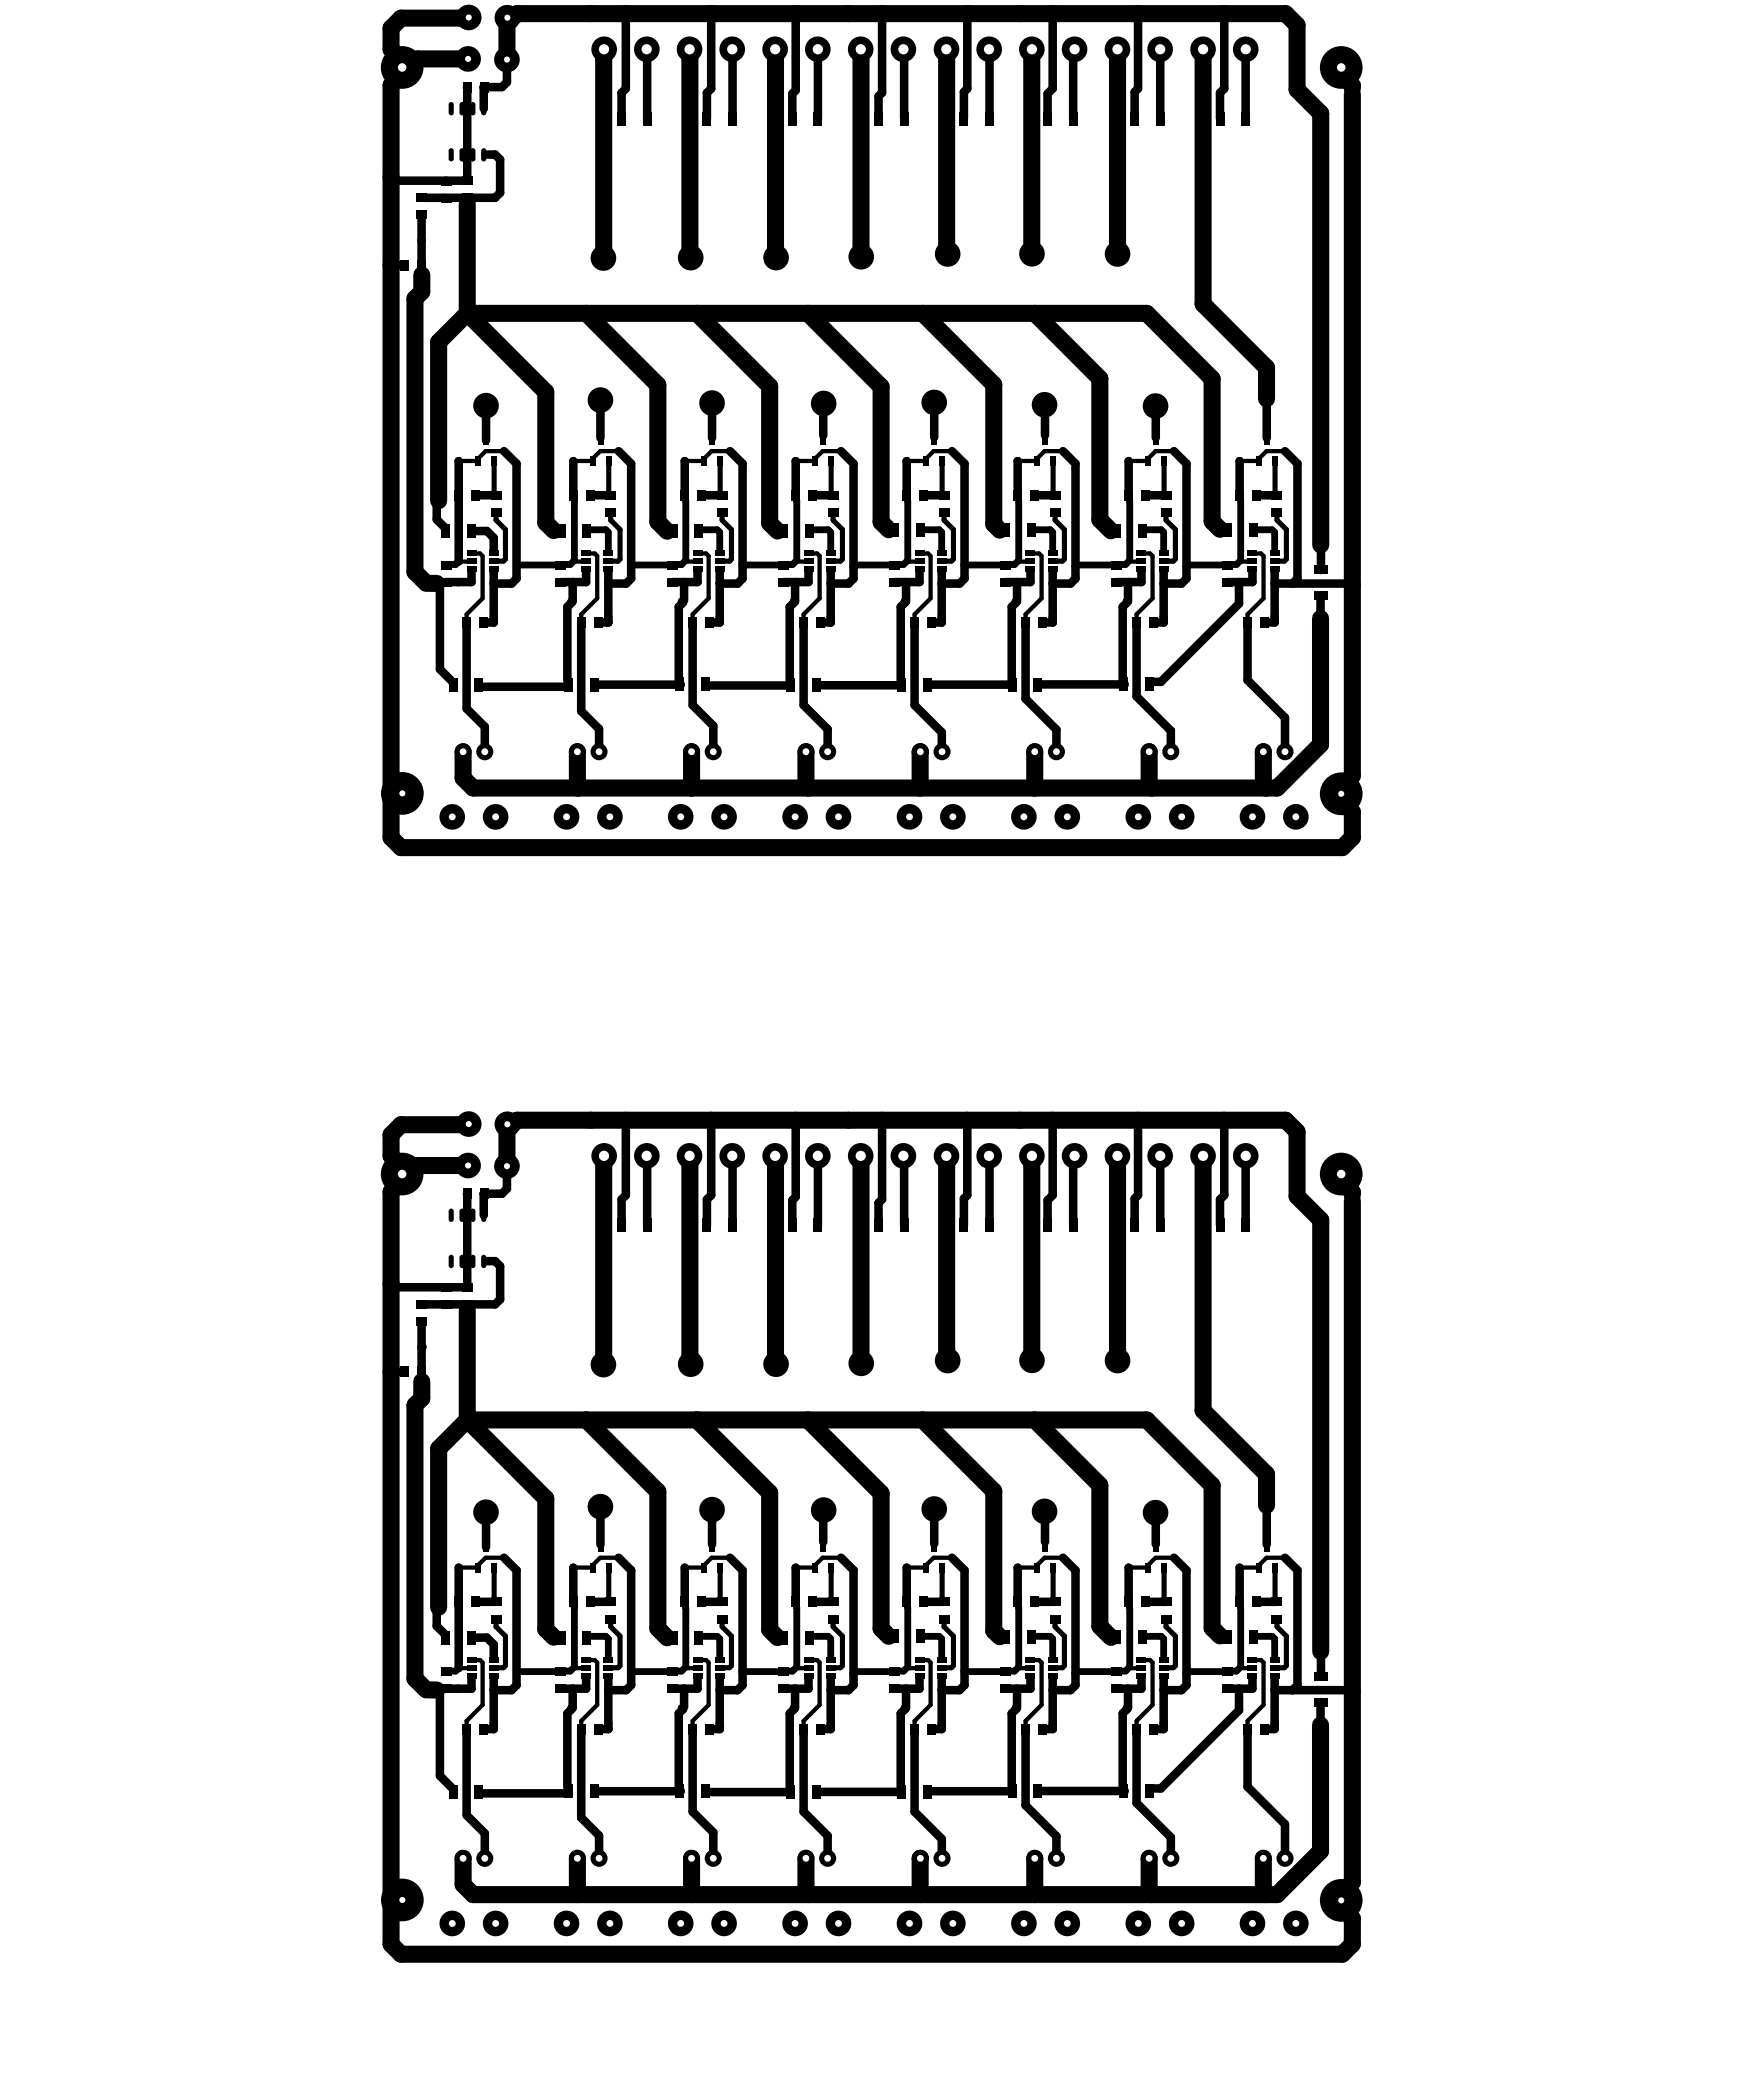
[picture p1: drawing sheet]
<svg xmlns="http://www.w3.org/2000/svg" width="687mm" height="809mm" viewBox="0 0 687 809" stroke-linecap="round" stroke-linejoin="round" font-family="sans-serif">
<g fill="none" stroke="#000" stroke-width="3.3">
<path d="M243.7 436.3v29.2l-1.7 1.7v10M276.9 436.3v29.2l-1.6 1.7v10M309.8 436.3v29.9l-1.3 1.3v9.7M330.4 436.3l-1.1 1.1M343.5 436.3v30.8l-1.4 1.4v8.7M376.7 436.3v29.2l-1.4 1.3v10.4M397 436.3l-.9 .9M409.9 436.3v29.2l-2 2v9.7M443.2 436.3v29.2l-1.4 1.3v10.4M476.7 436.3v29.2l-1.6 1.7v10M197.4 454.2v8.8l-1.9 1.9h-7.2M251.8 450.2l.2 27"/>
<path d="M285.1 450.2l.1 27M319.5 451.2l-1 .8v25.2M351.8 450.2l.3 .3v26.7M385.2 451.2l.1 26M418.4 450.2l-.5 .5v26.5M451.8 450.2v27M485.1 450.2l-.1 27M181.9 464.9v36.5h-28.2l-1.4-1.4M188.3 464.9h.1M188.4 464.9v8.4M189.6 491.2h3.2l1.9 2v12.9l-1.9 1.9h-19.6M164.2 508h8.7"/>
<path d="M164.2 514.7v19.6M152.3 534.2l5.2 .1M189.3 589v13.6M233.8 588v13.6M277.3 588v13.6M320.6 587v13.6M363.8 587.7v13.6M406.9 587v13.6M450.1 587.9v13.6M493.3 588v13.6M178.6 610.6v12.3M196.3 606.7l4.8 4.9v44.7l-1.9 2h-6.9"/>
<path d="M223.3 610.6v12.3M240.9 606.7l4.9 4.9v44.7l-2 2h-6.9M266.6 610.6v12.3M284.3 606.7l4.9 4.9v44.7l-2 2h-6.9M309.8 610.6v12.3M327.5 606.7l4.9 4.9v44.7l-2 2h-6.9M353.1 610.6v12.3M370.7 606.7l4.9 4.9v44.7l-2 2h-6.9M396.3 610.6v12.3M413.9 606.7l4.9 4.9v44.7l-1.9 2h-7M439.5 610.6v12.3M457.1 606.7l4.9 4.9v44.7l-1.9 2h-7"/>
<path d="M482.7 610.6v12.3M500.4 606.7l4.8 4.9v44.7l-1.9 2M170.1 626.8v6.5l3.5 3.5v1M178.6 623.9l-.1 25.8M183.9 637.8h5.7l2.7 2.7v5.2M185.3 623.9h7.7M229.9 623.9h7.8M273.3 623.9h7.8M316.5 623.9h7.8M359.8 623.9h7.7M403 623.9h7.7M446.2 623.9h7.7"/>
<path d="M489.4 623.9h7.7M171.3 657.7v34l5.2 5.2v1M183.6 653.4v4.3h-9.8M192.3 653.6v19.8l-4 .2M223 657.7v7.1M228.2 653.4v4.3h-9.8M236.9 653.6v19.8l-3.9 .2M266.4 657.7v7.1M271.6 653.4v4.3h-9.8M280.3 653.6v19.8l-3.9 .2M309.6 657.7v7.1M314.8 653.4v4.3h-9.8"/>
<path d="M323.5 653.6v19.8l-3.9 .2M352.8 657.7v7.1M358.1 653.4v4.3h-9.9M366.7 653.6v19.8l-3.9 .2M396 657.7v7.1M401.3 653.4v4.3h-9.8M409.9 653.6v19.8l-3.9 .2M439.2 657.7v7.1M444.5 653.4v4.3h-9.8M453.1 653.6v19.8l-3.9 .2M482.5 657.7v8.4l-30.5 30.5h-4.4v1M487.7 653.4v4.3h-9.8"/>
<path d="M496.3 658.3h29.8l.5 .5M496.3 653.6l.1 19.8-4 .2M514.3 643.2l-.1 9.8M181.7 673.6v33.4l7.1 7.1v9.7M223 665.3h-.4v.4l-1.7 1.7v28.7M226.3 673.6v34.4l7 6.9v8.9M265.6 665.3l.4 .4-1.7 1.7v28.7M269.7 673.6v32l8.1 8.1v10M309.6 665.3h-.4v.4l-1.7 1.7v28.7M312.9 673.6v32l9.4 9.4v8.8M352.8 665.3h-.4v.4l-1.7 1.7v28.7M356.1 673.6v32l10.6 10.7 .1 7.5"/>
<path d="M396 665.3h-.4v.4l-1.6 1.7v28.7M399.4 673.6v29.5l12 12.1v8.6M439.2 665.3h-.4v.4l-1.6 1.7v28.7M442.6 673.6v28.6l13.3 13.4v8.2M485.8 673.6v22.3l14.6 14.6v13.3M514.2 663v8.9M221.3 696.5v1.2M221.4 697.7v.8h-34.7M264.7 696.5v1.2h-33.3v-1M274.7 697.6v.4h33.2M351.2 697.9l-33.3 .1M394.2 697.7h-33.1v.2"/>
<path d="M394.4 696.5v2M437.6 696.5v2M437.6 697.6l-33.4 .1M277.8 723.7l-.1 .1"/>
</g>
<g fill="none" stroke="#000" stroke-width="1.7">
<path d="M230 436.3l1.7 1.8M319.5 450.3v.9M385.2 450.3v.9M418.8 450.2v.9M451.9 450.3v.9M186.1 610.5l-7.5 .1M196.3 606.7h-7.2l-2.8 2.8M230.7 610.5l-7.4 .1M240.9 606.7h-7.2l-2.8 2.8M274.1 610.5l-7.5 .1M284.3 606.7h-7.2l-2.8 2.8M317.3 610.5l-7.5 .1"/>
<path d="M327.5 606.7h-7.2l-2.8 2.8M360.5 610.5l-7.4 .1M370.7 606.7h-7.2l-2.8 2.8M403.8 610.5l-7.5 .1M413.9 606.7h-7.1l-2.9 2.8M439.6 610.5h7.4M439.6 610.5l-.1 .1M457.1 606.7h-7.1l-2.9 2.8M482.8 610.5h7.4M482.8 610.5l-.1 .1M500.4 606.7h-7.2l-2.8 2.8M174 650.9l-.2 .2"/>
<path d="M183.6 646.4l3.4 .2 .9 .9v16.5l-6.2 6.3v3.3M183.6 649.6l-5.1 .1M218.6 650.9l-.2 .2M228.2 646.4l3.4 .2 1 .9v16.5l-6.3 6.3v3.3M228.2 649.6l-5 .1M262 650.9l-.2 .2M271.6 646.4l3.4 .2 .9 .9v16.5l-6.2 6.3v3.3M271.6 649.6l-5.1 .1M305.2 650.9l-.2 .2M314.8 646.4l3.4 .2 1 .9v16.5l-6.3 6.3v3.3M314.8 649.6l-5 .1M333.2 651.1l-.8 .8"/>
<path d="M348.4 650.9l-.2 .2M358.1 646.4l3.3 .2 1 .9v16.5l-6.3 6.3v3.3M358.1 649.6l-5.1 .1M391.6 650.9l-.1 .2M401.3 646.4l3.3 .2 1 .9v16.5l-6.2 6.3v3.3M401.3 649.6l-5.1 .1M434.9 650.9l-.2 .2M444.5 646.4l3.3 .2 1 .9v16.5l-6.2 6.3v3.3M444.5 649.6l-5.1 .1M478.1 650.9l-.2 .2M487.7 646.4l3.3 .2 1 .9v16.5l-6.2 6.3v3.3M487.7 649.6l-5.1 .1"/>
</g>
<g fill="none" stroke="#000" stroke-width="6.6">
<path d="M181.6 438.1h-25.4l-3.9 3.9v8.2l4.3 4.4v5.3l-4.3 4.3v293l3.9 3.9h366.5l3.9-3.9v-10l-4.3-4.3v-5.4l4.3-4.4v-265.3M182.3 453.9h-19.7l-1.6 1.7h-2.7l-1.7 1.7M197.4 454.2v-14l3.9-3.9h299.3l4.5 4.5v25.1l9.2 9.3v168M235.2 450.2l-.2 81.3M268.5 450.2l.1 80.8 .4 .3M301.8 450.2l.2 80.9 .2 .2M335.2 450.2l.2 80.8M368.5 450.2l.1 79.3 .4 .4M401.8 450.2v79.6M435.2 450.2v79.7M468.5 450.2v99.2l24.7 24.8v12.1M522.3 457.3v2.7l4.3 4.3v1.2"/>
<path d="M181.9 510.4v42.6M164.2 538.1v6.5l-2.6 2.7v106.5l4.4 4.4M435.2 529.9h.1M181.9 553h264.7l25.4 25.5v55.6l3.1 3.1M181.9 553l30.6 30.7v50.9l3.1 3.1M181.9 553l-11.1 11.2v61.8M228.3 553l27.9 27.9v53.4l3.6 3.6M271.4 553l28.3 28.4v53.4l3.1 3M314.6 553l28.5 28.6v52.7l3 3M359.3 553l27.7 27.8v54.4l2.3 2.3M402.9 553l25.4 25.4v55l4.3 4.3M167.3 658.2h2.8"/>
<path d="M514.2 671.9v49.1l-16.9 16.9h-313.1l-3.9-3.9v-10.2M224.8 723.8l.1 14.1M269.3 723.8l-.1 14.1M313.8 723.8v13.2l.9 .9M358.4 723.8l-.1 14.1M402.9 723.8l-.1 14.1M447.5 723.8v13.2l.9 .9M491.9 723.8v13.2l.9 .9"/>
</g>
<g fill="#000">
<circle cx="164.2" cy="524.6" r="1.66"/>
<circle cx="189.3" cy="589" r="1.66"/>
<circle cx="233.8" cy="586.8" r="5"/>
<circle cx="178.6" cy="623.9" r="1.33"/>
<circle cx="223.3" cy="623.9" r="1.33"/>
<circle cx="266.6" cy="623.9" r="1.33"/>
<circle cx="309.8" cy="623.9" r="1.33"/>
<circle cx="353.1" cy="623.9" r="1.33"/>
<circle cx="396.3" cy="623.9" r="1.33"/>
<circle cx="439.5" cy="623.9" r="1.33"/>
<circle cx="482.7" cy="623.9" r="1.33"/>
<circle cx="514.2" cy="663" r="1.66"/>
<circle cx="264.7" cy="697.7" r="1.66"/>
<circle cx="437.6" cy="697.6" r="1.66"/>
</g>
<g fill="none" stroke="#000" stroke-width="2.7">
<path d="M178.6 622.9v1M223.3 622.9l.4 3.2v23.1l-1.7 1.7h-3.4M228.6 637.8l.5-.5h6.8l1 1v7.4M266.6 622.9l.4 3.2v23.1l-1.6 1.7h-3.4M272 637.8l.4-.5h6.9l1 1v7M309.8 622.9l.5 3.2v23.1l-1.7 1.7h-3.4M315.2 637.8l.5-.5h6.8l1 1v7.1M353.1 622.9l.4 3.2v23.1l-1.7 1.7h-3.4M358.4 637.8l.5-.5h6.8l1 1v7.3M396.3 622.9l.4 3.2v23.1l-1.6 1.7h-3.5M401.6 637.8l.5-.5h6.8l1 1v7.3M439.5 622.9l.4 3.2v23.1l-1.6 1.7h-3.4"/>
<path d="M444.8 637.8l.5-.5h6.9l.9 1v7.3M482.7 622.9l.4 3.2v23.1l-1.6 1.7h-3.4M488 637.8l.5-.5h6.9l.9 1v7.3M178.5 649.7l-1.1 1.2h-3.4M201.2 651.1h16.6M245.8 651.1h16M289.2 651l15.8 .1M333.2 651.1h15M375.6 651l15.9 .1M434.7 651.1h-15.2l-.7 .6M477.9 651.1h-15.1l-.8 .8M192.3 671.2v.1"/>
<path d="M236.9 671.2v.1M280.3 671.2v.1M323.5 671.2v.1M366.7 671.2v.1M409.9 671.2v.1M453.1 671.2v.1M496.3 671.2l.1 .1"/>
</g>
<g fill="none" stroke="#000" stroke-width="2">
<path d="M192.4 610.5v12.8l.6 .6M237 610.5v12.8l.8 .6M280.4 610.5v12.8l.7 .6M323.6 610.5v12.8l.7 .6M366.9 610.5v12.8l.6 .6M410.1 610.5v12.8l.6 .6M453.3 610.5v12.8l.6 .6M496.5 610.5v12.8l.6 .6M185.3 623.9h.1M193 623.9h.1M193.1 623.9h.1M193.2 630.6v3l3.6 3.6v11.6l-.8 .8h-3.7"/>
<path d="M229.9 623.9h.1M237.8 630.6v3l3.7 3.6v11.6l-.8 .8h-3.8M273.3 623.9h.1M281.1 623.9h.1M281.2 630.6v3l3.6 3.6v11.6l-.7 .8h-3.8M316.5 623.9h.1M324.3 623.9h.1M324.4 630.6v3l3.6 3.6v11.6l-.7 .8h-3.8M359.7 623.9h.1M367.5 623.9h.1M367.6 630.6v3l3.7 3.6v11.6l-.8 .8h-3.8M402.9 623.9h.1"/>
<path d="M410.7 623.9h.1M410.8 630.6v3l3.7 3.6v11.6l-.8 .8h-3.8M446.1 623.9h.1M453.9 623.9h.1M454 623.9h.1M454 630.6v3l3.7 3.6v11.6l-.8 .8h-3.8M489.4 623.9h.1M497.1 623.9h.1M497.2 623.9h.1M497.3 630.6v3l3.6 3.6v11.6l-.8 .8h-3.8"/>
</g>
<circle cx="233.8" cy="586.8" r=".02" fill="#fff"/>
<circle cx="485.1" cy="450.2" r="5" fill="#000"/>
<circle cx="485.1" cy="450.2" r="1.66" fill="#fff"/>
<circle cx="468.5" cy="450.2" r="5" fill="#000"/>
<circle cx="468.5" cy="450.2" r="1.66" fill="#fff"/>
<circle cx="451.8" cy="450.2" r="5" fill="#000"/>
<circle cx="451.8" cy="450.2" r="1.66" fill="#fff"/>
<circle cx="435.1" cy="450.2" r="5" fill="#000"/>
<circle cx="435.1" cy="450.2" r="1.66" fill="#fff"/>
<circle cx="418.4" cy="450.2" r="5" fill="#000"/>
<circle cx="418.4" cy="450.2" r="1.66" fill="#fff"/>
<circle cx="401.8" cy="450.2" r="5" fill="#000"/>
<circle cx="401.8" cy="450.2" r="1.66" fill="#fff"/>
<circle cx="385.2" cy="450.2" r="5" fill="#000"/>
<circle cx="385.2" cy="450.2" r="1.66" fill="#fff"/>
<circle cx="368.6" cy="450.2" r="5" fill="#000"/>
<circle cx="368.6" cy="450.2" r="1.66" fill="#fff"/>
<circle cx="351.8" cy="450.2" r="5" fill="#000"/>
<circle cx="351.8" cy="450.2" r="1.66" fill="#fff"/>
<circle cx="335.2" cy="450.2" r="5" fill="#000"/>
<circle cx="335.2" cy="450.2" r="1.66" fill="#fff"/>
<circle cx="318.4" cy="450.2" r="5" fill="#000"/>
<circle cx="318.5" cy="450.2" r="1.66" fill="#fff"/>
<circle cx="301.8" cy="450.2" r="5" fill="#000"/>
<circle cx="301.8" cy="450.2" r="1.66" fill="#fff"/>
<circle cx="235.3" cy="450.2" r="5" fill="#000"/>
<circle cx="235.3" cy="450.2" r="1.66" fill="#fff"/>
<circle cx="285.1" cy="450.2" r="5" fill="#000"/>
<circle cx="285.1" cy="450.2" r="1.66" fill="#fff"/>
<circle cx="268.5" cy="450.2" r="5" fill="#000"/>
<circle cx="268.5" cy="450.2" r="1.66" fill="#fff"/>
<circle cx="251.9" cy="450.2" r="5" fill="#000"/>
<circle cx="251.9" cy="450.2" r="1.66" fill="#fff"/>
<circle cx="197.6" cy="437.9" r="5" fill="#000"/>
<circle cx="197.6" cy="437.9" r="1.18" fill="#fff"/>
<circle cx="182.5" cy="437.8" r="5" fill="#000"/>
<circle cx="182.5" cy="437.8" r="1.18" fill="#fff"/>
<circle cx="450" cy="589.2" r="5" fill="#000"/>
<circle cx="450" cy="589.2" r=".02" fill="#fff"/>
<circle cx="406.7" cy="588.7" r="5" fill="#000"/>
<circle cx="406.8" cy="588.7" r=".02" fill="#fff"/>
<circle cx="363.8" cy="587.7" r="5" fill="#000"/>
<circle cx="363.8" cy="587.7" r=".02" fill="#fff"/>
<circle cx="189.3" cy="589" r="5" fill="#000"/>
<circle cx="189.3" cy="589" r=".02" fill="#fff"/>
<circle cx="277.3" cy="588" r="5" fill="#000"/>
<circle cx="277.3" cy="588" r=".02" fill="#fff"/>
<circle cx="320.7" cy="588.2" r="5" fill="#000"/>
<circle cx="320.7" cy="588.2" r=".02" fill="#fff"/>
<circle cx="235" cy="531.5" r="5" fill="#000"/>
<circle cx="235" cy="531.5" r=".02" fill="#fff"/>
<circle cx="269" cy="531.3" r="5" fill="#000"/>
<circle cx="269" cy="531.3" r=".02" fill="#fff"/>
<circle cx="302.2" cy="531.3" r="5" fill="#000"/>
<circle cx="302.2" cy="531.3" r=".02" fill="#fff"/>
<circle cx="335.4" cy="531" r="5" fill="#000"/>
<circle cx="335.4" cy="531" r=".02" fill="#fff"/>
<circle cx="369" cy="529.9" r="5" fill="#000"/>
<circle cx="369" cy="529.9" r=".02" fill="#fff"/>
<circle cx="401.8" cy="529.8" r="5" fill="#000"/>
<circle cx="401.8" cy="529.8" r=".02" fill="#fff"/>
<circle cx="435.2" cy="529.9" r="5" fill="#000"/>
<circle cx="435.2" cy="529.9" r=".02" fill="#fff"/>
<circle cx="522.3" cy="457.3" r="8.3" fill="#000"/>
<circle cx="522.3" cy="457.3" r="1.66" fill="#fff"/>
<circle cx="156.7" cy="740" r="8.3" fill="#000"/>
<circle cx="156.7" cy="740" r="1.18" fill="#fff"/>
<circle cx="522.3" cy="740.2" r="8.3" fill="#000"/>
<circle cx="522.3" cy="740.2" r="1.18" fill="#fff"/>
<circle cx="277.7" cy="723.8" r="3.3" fill="#000"/>
<circle cx="277.7" cy="723.8" r="1.33" fill="#fff"/>
<circle cx="269.3" cy="723.8" r="3.3" fill="#000"/>
<circle cx="269.3" cy="723.8" r="1.33" fill="#fff"/>
<circle cx="282" cy="749.1" r="5" fill="#000"/>
<circle cx="282" cy="749.1" r="1.33" fill="#fff"/>
<circle cx="265.1" cy="749.1" r="5" fill="#000"/>
<circle cx="265.1" cy="749.1" r="1.33" fill="#fff"/>
<circle cx="233.3" cy="723.8" r="3.3" fill="#000"/>
<circle cx="233.3" cy="723.8" r="1.33" fill="#fff"/>
<circle cx="224.8" cy="723.8" r="3.3" fill="#000"/>
<circle cx="224.8" cy="723.8" r="1.33" fill="#fff"/>
<circle cx="237.5" cy="749.1" r="5" fill="#000"/>
<circle cx="237.5" cy="749.1" r="1.33" fill="#fff"/>
<circle cx="220.6" cy="749.1" r="5" fill="#000"/>
<circle cx="220.6" cy="749.1" r="1.33" fill="#fff"/>
<circle cx="197.4" cy="454.2" r="5" fill="#000"/>
<circle cx="197.4" cy="454.2" r="1.18" fill="#fff"/>
<circle cx="182.3" cy="453.9" r="5" fill="#000"/>
<circle cx="182.3" cy="453.9" r="1.18" fill="#fff"/>
<circle cx="322.3" cy="723.8" r="3.3" fill="#000"/>
<circle cx="322.3" cy="723.8" r="1.33" fill="#fff"/>
<circle cx="313.8" cy="723.8" r="3.3" fill="#000"/>
<circle cx="313.8" cy="723.8" r="1.33" fill="#fff"/>
<circle cx="326.5" cy="749.1" r="5" fill="#000"/>
<circle cx="326.5" cy="749.1" r="1.33" fill="#fff"/>
<circle cx="309.6" cy="749.1" r="5" fill="#000"/>
<circle cx="309.6" cy="749.1" r="1.33" fill="#fff"/>
<circle cx="366.8" cy="723.8" r="3.3" fill="#000"/>
<circle cx="366.8" cy="723.8" r="1.33" fill="#fff"/>
<circle cx="358.4" cy="723.8" r="3.3" fill="#000"/>
<circle cx="358.4" cy="723.8" r="1.33" fill="#fff"/>
<circle cx="371" cy="749.1" r="5" fill="#000"/>
<circle cx="371" cy="749.1" r="1.33" fill="#fff"/>
<circle cx="354.2" cy="749.1" r="5" fill="#000"/>
<circle cx="354.2" cy="749.1" r="1.33" fill="#fff"/>
<circle cx="411.4" cy="723.8" r="3.3" fill="#000"/>
<circle cx="411.4" cy="723.8" r="1.33" fill="#fff"/>
<circle cx="402.9" cy="723.8" r="3.3" fill="#000"/>
<circle cx="402.9" cy="723.8" r="1.33" fill="#fff"/>
<circle cx="415.6" cy="749.1" r="5" fill="#000"/>
<circle cx="415.6" cy="749.1" r="1.33" fill="#fff"/>
<circle cx="398.7" cy="749.1" r="5" fill="#000"/>
<circle cx="398.7" cy="749.1" r="1.33" fill="#fff"/>
<circle cx="455.9" cy="723.8" r="3.3" fill="#000"/>
<circle cx="455.9" cy="723.8" r="1.33" fill="#fff"/>
<circle cx="447.5" cy="723.8" r="3.3" fill="#000"/>
<circle cx="447.5" cy="723.8" r="1.33" fill="#fff"/>
<circle cx="460.1" cy="749.1" r="5" fill="#000"/>
<circle cx="460.1" cy="749.1" r="1.33" fill="#fff"/>
<circle cx="443.2" cy="749.1" r="5" fill="#000"/>
<circle cx="443.3" cy="749.1" r="1.33" fill="#fff"/>
<circle cx="487.7" cy="749.1" r="5" fill="#000"/>
<circle cx="487.7" cy="749.1" r="1.33" fill="#fff"/>
<circle cx="504.6" cy="749.1" r="5" fill="#000"/>
<circle cx="504.6" cy="749.1" r="1.33" fill="#fff"/>
<circle cx="491.9" cy="723.8" r="3.3" fill="#000"/>
<circle cx="491.9" cy="723.8" r="1.33" fill="#fff"/>
<circle cx="500.4" cy="723.8" r="3.3" fill="#000"/>
<circle cx="500.4" cy="723.8" r="1.33" fill="#fff"/>
<circle cx="156.6" cy="457.3" r="8.3" fill="#000"/>
<circle cx="156.6" cy="457.3" r="1.66" fill="#fff"/>
<circle cx="176.1" cy="749.2" r="5" fill="#000"/>
<circle cx="176.1" cy="749.2" r="1.33" fill="#fff"/>
<circle cx="193" cy="749.2" r="5" fill="#000"/>
<circle cx="193" cy="749.2" r="1.33" fill="#fff"/>
<circle cx="180.3" cy="723.8" r="3.3" fill="#000"/>
<circle cx="180.3" cy="723.8" r="1.33" fill="#fff"/>
<circle cx="188.8" cy="723.8" r="3.3" fill="#000"/>
<circle cx="188.8" cy="723.8" r="1.33" fill="#fff"/>
<circle cx="235.2" cy="450.2" r="3.7" fill="#000"/>
<circle cx="235.2" cy="450.2" r="2" fill="#fff"/>
<circle cx="251.8" cy="450.2" r="3.7" fill="#000"/>
<circle cx="251.8" cy="450.2" r="2" fill="#fff"/>
<circle cx="285.1" cy="450.2" r="3.7" fill="#000"/>
<circle cx="285.1" cy="450.2" r="2" fill="#fff"/>
<circle cx="268.5" cy="450.2" r="3.7" fill="#000"/>
<circle cx="268.5" cy="450.2" r="2" fill="#fff"/>
<circle cx="318.5" cy="450.2" r="3.7" fill="#000"/>
<circle cx="318.5" cy="450.2" r="2" fill="#fff"/>
<circle cx="301.8" cy="450.2" r="3.7" fill="#000"/>
<circle cx="301.8" cy="450.2" r="2" fill="#fff"/>
<circle cx="351.8" cy="450.2" r="3.7" fill="#000"/>
<circle cx="351.8" cy="450.2" r="2" fill="#fff"/>
<circle cx="335.2" cy="450.2" r="3.7" fill="#000"/>
<circle cx="335.2" cy="450.2" r="2" fill="#fff"/>
<circle cx="385.1" cy="450.2" r="3.7" fill="#000"/>
<circle cx="385.1" cy="450.2" r="2" fill="#fff"/>
<circle cx="368.5" cy="450.2" r="3.7" fill="#000"/>
<circle cx="368.5" cy="450.2" r="2" fill="#fff"/>
<circle cx="418.4" cy="450.2" r="3.7" fill="#000"/>
<circle cx="418.4" cy="450.2" r="2" fill="#fff"/>
<circle cx="401.8" cy="450.2" r="3.7" fill="#000"/>
<circle cx="401.8" cy="450.2" r="2" fill="#fff"/>
<circle cx="451.8" cy="450.2" r="3.7" fill="#000"/>
<circle cx="451.8" cy="450.2" r="2" fill="#fff"/>
<circle cx="435.2" cy="450.2" r="3.7" fill="#000"/>
<circle cx="435.1" cy="450.2" r="2" fill="#fff"/>
<circle cx="468.5" cy="450.2" r="3.7" fill="#000"/>
<circle cx="468.5" cy="450.2" r="2" fill="#fff"/>
<circle cx="485.1" cy="450.2" r="3.7" fill="#000"/>
<circle cx="485.1" cy="450.2" r="2" fill="#fff"/>
<circle cx="277.7" cy="723.8" r="2.53" fill="#000"/>
<circle cx="277.7" cy="723.8" r="1.33" fill="#fff"/>
<circle cx="265.1" cy="749.1" r="2.53" fill="#000"/>
<circle cx="265.1" cy="749.1" r="1.33" fill="#fff"/>
<circle cx="269.3" cy="723.8" r="2.53" fill="#000"/>
<circle cx="269.3" cy="723.8" r="1.33" fill="#fff"/>
<circle cx="282" cy="749.1" r="2.53" fill="#000"/>
<circle cx="282" cy="749.1" r="1.33" fill="#fff"/>
<circle cx="233.3" cy="723.8" r="2.53" fill="#000"/>
<circle cx="233.3" cy="723.8" r="1.33" fill="#fff"/>
<circle cx="220.6" cy="749.1" r="2.53" fill="#000"/>
<circle cx="220.6" cy="749.1" r="1.33" fill="#fff"/>
<circle cx="224.8" cy="723.8" r="2.53" fill="#000"/>
<circle cx="224.8" cy="723.8" r="1.33" fill="#fff"/>
<circle cx="237.5" cy="749.1" r="2.53" fill="#000"/>
<circle cx="237.5" cy="749.1" r="1.33" fill="#fff"/>
<circle cx="322.3" cy="723.8" r="2.53" fill="#000"/>
<circle cx="322.3" cy="723.8" r="1.33" fill="#fff"/>
<circle cx="309.6" cy="749.1" r="2.53" fill="#000"/>
<circle cx="309.6" cy="749.1" r="1.33" fill="#fff"/>
<circle cx="313.8" cy="723.8" r="2.53" fill="#000"/>
<circle cx="313.8" cy="723.8" r="1.33" fill="#fff"/>
<circle cx="326.5" cy="749.1" r="2.53" fill="#000"/>
<circle cx="326.5" cy="749.1" r="1.33" fill="#fff"/>
<circle cx="366.8" cy="723.8" r="2.53" fill="#000"/>
<circle cx="366.8" cy="723.8" r="1.33" fill="#fff"/>
<circle cx="354.2" cy="749.1" r="2.53" fill="#000"/>
<circle cx="354.2" cy="749.1" r="1.33" fill="#fff"/>
<circle cx="358.4" cy="723.8" r="2.53" fill="#000"/>
<circle cx="358.4" cy="723.8" r="1.33" fill="#fff"/>
<circle cx="371" cy="749.1" r="2.53" fill="#000"/>
<circle cx="371" cy="749.1" r="1.33" fill="#fff"/>
<circle cx="411.4" cy="723.8" r="2.53" fill="#000"/>
<circle cx="411.4" cy="723.8" r="1.33" fill="#fff"/>
<circle cx="398.7" cy="749.1" r="2.53" fill="#000"/>
<circle cx="398.7" cy="749.1" r="1.33" fill="#fff"/>
<circle cx="402.9" cy="723.8" r="2.53" fill="#000"/>
<circle cx="402.9" cy="723.8" r="1.33" fill="#fff"/>
<circle cx="415.6" cy="749.1" r="2.53" fill="#000"/>
<circle cx="415.6" cy="749.1" r="1.33" fill="#fff"/>
<circle cx="455.9" cy="723.8" r="2.53" fill="#000"/>
<circle cx="455.9" cy="723.8" r="1.33" fill="#fff"/>
<circle cx="443.3" cy="749.1" r="2.53" fill="#000"/>
<circle cx="443.3" cy="749.1" r="1.33" fill="#fff"/>
<circle cx="447.5" cy="723.8" r="2.53" fill="#000"/>
<circle cx="447.5" cy="723.8" r="1.33" fill="#fff"/>
<circle cx="460.1" cy="749.1" r="2.53" fill="#000"/>
<circle cx="460.1" cy="749.1" r="1.33" fill="#fff"/>
<circle cx="504.6" cy="749.1" r="2.53" fill="#000"/>
<circle cx="504.6" cy="749.1" r="1.33" fill="#fff"/>
<circle cx="491.9" cy="723.8" r="2.53" fill="#000"/>
<circle cx="491.9" cy="723.8" r="1.33" fill="#fff"/>
<circle cx="487.7" cy="749.1" r="2.53" fill="#000"/>
<circle cx="487.7" cy="749.1" r="1.33" fill="#fff"/>
<circle cx="500.4" cy="723.8" r="2.53" fill="#000"/>
<circle cx="500.4" cy="723.8" r="1.33" fill="#fff"/>
<circle cx="193" cy="749.2" r="2.53" fill="#000"/>
<circle cx="193" cy="749.2" r="1.33" fill="#fff"/>
<circle cx="180.3" cy="723.8" r="2.53" fill="#000"/>
<circle cx="180.3" cy="723.8" r="1.33" fill="#fff"/>
<circle cx="176.1" cy="749.2" r="2.53" fill="#000"/>
<circle cx="176.1" cy="749.2" r="1.33" fill="#fff"/>
<circle cx="188.8" cy="723.8" r="2.53" fill="#000"/>
<circle cx="188.8" cy="723.8" r="1.33" fill="#fff"/>
<g fill="#000">
<path d="M175.7 470.8l1 1v3.1l-1 1-1-1v-3.1z" fill-rule="evenodd"/>
<path d="M179.9 470.8l1 1v3.1l-1 1-1-1v-3.1z" fill-rule="evenodd"/>
<path d="M180.2 462.9h3.3v4.1h-3.3z" fill-rule="evenodd"/>
<path d="M184.1 470.8l1 1v3.1l-1 1-1-1v-3.1z" fill-rule="evenodd"/>
<path d="M186.8 462.9h3.4v4.1h-3.4z" fill-rule="evenodd"/>
<path d="M188.4 470.8l1 1v3.1l-1 1-1-1v-3.1z" fill-rule="evenodd"/>
<path d="M240.4 474.6h3.3v5.3h-3.3z" fill-rule="evenodd"/>
<path d="M250.3 474.6h3.4v5.3h-3.4z" fill-rule="evenodd"/>
<path d="M273.6 474.6h3.3v5.3h-3.3z" fill-rule="evenodd"/>
<path d="M283.6 474.6h3.3v5.3h-3.3z" fill-rule="evenodd"/>
<path d="M306.9 474.6h3.3v5.3h-3.3z" fill-rule="evenodd"/>
<path d="M316.8 474.6h3.4v5.3h-3.4z" fill-rule="evenodd"/>
<path d="M340.4 474.6h3.4v5.3h-3.4z" fill-rule="evenodd"/>
<path d="M350.4 474.6h3.3v5.3h-3.3z" fill-rule="evenodd"/>
<path d="M373.7 474.6h3.3v5.3h-3.3z" fill-rule="evenodd"/>
<path d="M383.6 474.6h3.4v5.3h-3.4z" fill-rule="evenodd"/>
<path d="M406.3 474.6h3.3v5.3h-3.3z" fill-rule="evenodd"/>
<path d="M416.2 474.6h3.3v5.3h-3.3z" fill-rule="evenodd"/>
<path d="M440.2 474.6h3.3v5.3h-3.3z" fill-rule="evenodd"/>
<path d="M450.1 474.6h3.4v5.3h-3.4z" fill-rule="evenodd"/>
<path d="M473.4 474.6h3.3v5.3h-3.3z" fill-rule="evenodd"/>
<path d="M483.4 474.6h3.3v5.3h-3.3z" fill-rule="evenodd"/>
<path d="M171.6 499.9h4.2v3.3h-4.2z" fill-rule="evenodd"/>
<path d="M175.7 488.7l1 1v3.2l-1 1-1-1v-3.2z" fill-rule="evenodd"/>
<path d="M179.9 499.7h4.1v3.3h-4.1z" fill-rule="evenodd"/>
<path d="M179.9 488.7l1 1v3.2l-1 1-1-1v-3.2z" fill-rule="evenodd"/>
<path d="M184.1 488.7l1 1v3.2l-1 1-1-1v-3.2z" fill-rule="evenodd"/>
<path d="M188.4 488.7l1 1v3.2l-1 1-1-1v-3.2z" fill-rule="evenodd"/>
<path d="M162.1 513h4.1v3.4h-4.1z" fill-rule="evenodd"/>
<path d="M162.1 506.4h4.1v3.3h-4.1z" fill-rule="evenodd"/>
<path d="M171.6 506.5h4.2v3.4h-4.2z" fill-rule="evenodd"/>
<path d="M179.9 506.4h4.1v3.3h-4.1z" fill-rule="evenodd"/>
<path d="M155.9 532.2h3.3v4.2h-3.3z" fill-rule="evenodd"/>
<path d="M162.5 532.2h3.3v4.2h-3.3z" fill-rule="evenodd"/>
<path d="M185.1 608.7h2v3.7h-2z" fill-rule="evenodd"/>
<path d="M188.3 600.7h2v3.7h-2z" fill-rule="evenodd"/>
<path d="M191.4 608.7h2v3.7h-2z" fill-rule="evenodd"/>
<path d="M229.7 608.7h2v3.7h-2z" fill-rule="evenodd"/>
<path d="M232.9 600.7h2v3.7h-2z" fill-rule="evenodd"/>
<path d="M236 608.7h2v3.7h-2z" fill-rule="evenodd"/>
<path d="M273.1 608.7h2v3.7h-2z" fill-rule="evenodd"/>
<path d="M276.3 600.7h2v3.7h-2z" fill-rule="evenodd"/>
<path d="M279.4 608.7h2v3.7h-2z" fill-rule="evenodd"/>
<path d="M316.3 608.7h2v3.7h-2z" fill-rule="evenodd"/>
<path d="M319.5 600.7h2v3.7h-2z" fill-rule="evenodd"/>
<path d="M322.6 608.7h2v3.7h-2z" fill-rule="evenodd"/>
<path d="M359.5 608.7h2v3.7h-2z" fill-rule="evenodd"/>
<path d="M362.7 600.7h2v3.7h-2z" fill-rule="evenodd"/>
<path d="M365.9 608.7h2v3.7h-2z" fill-rule="evenodd"/>
<path d="M402.8 608.7h2v3.7h-2z" fill-rule="evenodd"/>
<path d="M405.9 600.7h2v3.7h-2z" fill-rule="evenodd"/>
<path d="M409.1 608.7h2v3.7h-2z" fill-rule="evenodd"/>
<path d="M446 608.7h2v3.7h-2z" fill-rule="evenodd"/>
<path d="M449.1 600.7h2v3.7h-2z" fill-rule="evenodd"/>
<path d="M452.3 608.7h2v3.7h-2z" fill-rule="evenodd"/>
<path d="M489.2 608.7h2v3.7h-2z" fill-rule="evenodd"/>
<path d="M492.4 600.7h1.9v3.7h-1.9z" fill-rule="evenodd"/>
<path d="M495.5 608.7h2v3.7h-2z" fill-rule="evenodd"/>
<path d="M177 621.8h3.3v4.1h-3.3z" fill-rule="evenodd"/>
<path d="M183.6 621.8h3.3v4.1h-3.3z" fill-rule="evenodd"/>
<path d="M191.1 622.3h4.1v3.3h-4.1z" fill-rule="evenodd"/>
<path d="M191.1 628.9h4.1v3.4h-4.1z" fill-rule="evenodd"/>
<path d="M221.6 621.8h3.3v4.1h-3.3z" fill-rule="evenodd"/>
<path d="M228.2 621.8h3.4v4.1h-3.4z" fill-rule="evenodd"/>
<path d="M235.7 622.3h4.2v3.3h-4.2z" fill-rule="evenodd"/>
<path d="M235.7 628.9h4.2v3.4h-4.2z" fill-rule="evenodd"/>
<path d="M265 621.8h3.3v4.1h-3.3z" fill-rule="evenodd"/>
<path d="M271.6 621.8h3.3v4.1h-3.3z" fill-rule="evenodd"/>
<path d="M279.1 628.9h4.2v3.4h-4.2z" fill-rule="evenodd"/>
<path d="M279.1 622.3h4.2v3.3h-4.2z" fill-rule="evenodd"/>
<path d="M308.2 621.8h3.3v4.1h-3.3z" fill-rule="evenodd"/>
<path d="M314.8 621.8h3.4v4.1h-3.4z" fill-rule="evenodd"/>
<path d="M322.3 622.3h4.2v3.3h-4.2z" fill-rule="evenodd"/>
<path d="M322.3 628.9h4.2v3.4h-4.2z" fill-rule="evenodd"/>
<path d="M346.7 634.7h3.4v5.3h-3.4z" fill-rule="evenodd"/>
<path d="M351.4 621.8h3.3v4.1h-3.3z" fill-rule="evenodd"/>
<path d="M356.7 634.7h3.3v5.3h-3.3z" fill-rule="evenodd"/>
<path d="M358.1 621.8h3.3v4.1h-3.3z" fill-rule="evenodd"/>
<path d="M365.5 622.3h4.2v3.3h-4.2z" fill-rule="evenodd"/>
<path d="M365.5 628.9h4.2v3.4h-4.2z" fill-rule="evenodd"/>
<path d="M394.6 621.8h3.3v4.1h-3.3z" fill-rule="evenodd"/>
<path d="M401.3 621.8h3.3v4.1h-3.3z" fill-rule="evenodd"/>
<path d="M408.7 622.3h4.2v3.3h-4.2z" fill-rule="evenodd"/>
<path d="M408.7 628.9h4.2v3.4h-4.2z" fill-rule="evenodd"/>
<path d="M437.8 621.8h3.4v4.1h-3.4z" fill-rule="evenodd"/>
<path d="M444.5 621.8h3.3v4.1h-3.3z" fill-rule="evenodd"/>
<path d="M452 622.3h4.1v3.3h-4.1z" fill-rule="evenodd"/>
<path d="M452 628.9h4.1v3.4h-4.1z" fill-rule="evenodd"/>
<path d="M481 621.8h3.4v4.1h-3.4z" fill-rule="evenodd"/>
<path d="M487.7 621.8h3.3v4.1h-3.3z" fill-rule="evenodd"/>
<path d="M495.2 622.3h4.1v3.3h-4.1z" fill-rule="evenodd"/>
<path d="M495.2 628.9h4.1v3.4h-4.1z" fill-rule="evenodd"/>
<path d="M171.7 649.4h4.2v3.3h-4.2z" fill-rule="evenodd"/>
<path d="M171.7 656.1h4.2v3.3h-4.2z" fill-rule="evenodd"/>
<path d="M171.9 635.2h3.3v5.3h-3.3z" fill-rule="evenodd"/>
<path d="M181.9 635.2h3.3v5.3h-3.3z" fill-rule="evenodd"/>
<path d="M181.8 645.4h3.6v2h-3.6z" fill-rule="evenodd"/>
<path d="M181.8 648.6h3.6v2h-3.6z" fill-rule="evenodd"/>
<path d="M181.8 651.7h3.6v2h-3.6z" fill-rule="evenodd"/>
<path d="M190.4 651.7h3.7v2h-3.7z" fill-rule="evenodd"/>
<path d="M190.4 648.6h3.7v2h-3.7z" fill-rule="evenodd"/>
<path d="M190.4 645.4h3.7v2h-3.7z" fill-rule="evenodd"/>
<path d="M216.4 649.4h4.1v3.3h-4.1z" fill-rule="evenodd"/>
<path d="M216.4 656.1h4.1v3.3h-4.1z" fill-rule="evenodd"/>
<path d="M216.9 635.3h3.4v5.4h-3.4z" fill-rule="evenodd"/>
<path d="M226.9 635.3h3.3v5.4h-3.3z" fill-rule="evenodd"/>
<path d="M226.4 645.4h3.7v2h-3.7z" fill-rule="evenodd"/>
<path d="M226.4 648.6h3.7v2h-3.7z" fill-rule="evenodd"/>
<path d="M226.4 651.7h3.7v2h-3.7z" fill-rule="evenodd"/>
<path d="M235.1 651.7h3.6v2h-3.6z" fill-rule="evenodd"/>
<path d="M235.1 648.6h3.6v2h-3.6z" fill-rule="evenodd"/>
<path d="M235.1 645.4h3.6v2h-3.6z" fill-rule="evenodd"/>
<path d="M259.7 656.1h4.2v3.3h-4.2z" fill-rule="evenodd"/>
<path d="M259.7 649.4h4.2v3.3h-4.2z" fill-rule="evenodd"/>
<path d="M260.5 635.3h3.3v5.3h-3.3z" fill-rule="evenodd"/>
<path d="M270.5 635.3h3.3v5.3h-3.3z" fill-rule="evenodd"/>
<path d="M269.8 651.7h3.6v2h-3.6z" fill-rule="evenodd"/>
<path d="M269.8 648.6h3.6v2h-3.6z" fill-rule="evenodd"/>
<path d="M269.8 645.4h3.6v2h-3.6z" fill-rule="evenodd"/>
<path d="M278.4 645.4h3.7v2h-3.7z" fill-rule="evenodd"/>
<path d="M278.4 648.6h3.7v2h-3.7z" fill-rule="evenodd"/>
<path d="M278.4 651.7h3.7v2h-3.7z" fill-rule="evenodd"/>
<path d="M302.9 649.4h4.2v3.3h-4.2z" fill-rule="evenodd"/>
<path d="M302.9 656.1h4.2v3.3h-4.2z" fill-rule="evenodd"/>
<path d="M303.4 635.2h3.4v5.3h-3.4z" fill-rule="evenodd"/>
<path d="M313.4 635.2h3.3v5.3h-3.3z" fill-rule="evenodd"/>
<path d="M313 645.4h3.7v2h-3.7z" fill-rule="evenodd"/>
<path d="M313 648.6h3.7v2h-3.7z" fill-rule="evenodd"/>
<path d="M313 651.7h3.7v2h-3.7z" fill-rule="evenodd"/>
<path d="M321.6 651.7h3.7v2h-3.7z" fill-rule="evenodd"/>
<path d="M321.6 648.6h3.7v2h-3.7z" fill-rule="evenodd"/>
<path d="M321.6 645.4h3.7v2h-3.7z" fill-rule="evenodd"/>
<path d="M346.2 649.4h4.1v3.3h-4.1z" fill-rule="evenodd"/>
<path d="M346.2 656.1h4.1v3.3h-4.1z" fill-rule="evenodd"/>
<path d="M356.2 645.4h3.7v2h-3.7z" fill-rule="evenodd"/>
<path d="M356.2 648.6h3.7v2h-3.7z" fill-rule="evenodd"/>
<path d="M356.2 651.7h3.7v2h-3.7z" fill-rule="evenodd"/>
<path d="M364.9 651.7h3.6v2h-3.6z" fill-rule="evenodd"/>
<path d="M364.9 648.6h3.6v2h-3.6z" fill-rule="evenodd"/>
<path d="M364.9 645.4h3.6v2h-3.6z" fill-rule="evenodd"/>
<path d="M389.4 649.4h4.1v3.3h-4.1z" fill-rule="evenodd"/>
<path d="M389.4 656.1h4.1v3.3h-4.1z" fill-rule="evenodd"/>
<path d="M390 634.8h3.3v5.4h-3.3z" fill-rule="evenodd"/>
<path d="M399.9 634.8h3.4v5.4h-3.4z" fill-rule="evenodd"/>
<path d="M399.4 645.4h3.7v2h-3.7z" fill-rule="evenodd"/>
<path d="M399.4 648.6h3.7v2h-3.7z" fill-rule="evenodd"/>
<path d="M399.4 651.7h3.7v2h-3.7z" fill-rule="evenodd"/>
<path d="M408.1 651.7h3.6v2h-3.6z" fill-rule="evenodd"/>
<path d="M408.1 648.6h3.6v2h-3.6z" fill-rule="evenodd"/>
<path d="M408.1 645.4h3.6v2h-3.6z" fill-rule="evenodd"/>
<path d="M432.6 649.4h4.2v3.3h-4.2z" fill-rule="evenodd"/>
<path d="M432.6 656.1h4.2v3.3h-4.2z" fill-rule="evenodd"/>
<path d="M433.3 635.1h3.3v5.3h-3.3z" fill-rule="evenodd"/>
<path d="M443.2 635.1h3.4v5.3h-3.4z" fill-rule="evenodd"/>
<path d="M442.7 645.4h3.6v2h-3.6z" fill-rule="evenodd"/>
<path d="M442.7 648.6h3.6v2h-3.6z" fill-rule="evenodd"/>
<path d="M442.7 651.7h3.6v2h-3.6z" fill-rule="evenodd"/>
<path d="M451.3 651.7h3.7v2h-3.7z" fill-rule="evenodd"/>
<path d="M451.3 648.6h3.7v2h-3.7z" fill-rule="evenodd"/>
<path d="M451.3 645.4h3.7v2h-3.7z" fill-rule="evenodd"/>
<path d="M475.8 649.4h4.2v3.3h-4.2z" fill-rule="evenodd"/>
<path d="M475.8 656.1h4.2v3.3h-4.2z" fill-rule="evenodd"/>
<path d="M476.4 634.8h3.3v5.4h-3.3z" fill-rule="evenodd"/>
<path d="M486.4 634.8h3.3v5.4h-3.3z" fill-rule="evenodd"/>
<path d="M485.9 645.4h3.6v2h-3.6z" fill-rule="evenodd"/>
<path d="M485.9 648.6h3.6v2h-3.6z" fill-rule="evenodd"/>
<path d="M485.9 651.7h3.6v2h-3.6z" fill-rule="evenodd"/>
<path d="M494.5 651.7h3.7v2h-3.7z" fill-rule="evenodd"/>
<path d="M494.5 648.6h3.7v2h-3.7z" fill-rule="evenodd"/>
<path d="M494.5 645.4h3.7v2h-3.7z" fill-rule="evenodd"/>
<path d="M511.5 651.3h5.4v3.3h-5.4z" fill-rule="evenodd"/>
<path d="M180 671.5h3.4v4.2h-3.4z" fill-rule="evenodd"/>
<path d="M186.7 671.5h3.3v4.2h-3.3z" fill-rule="evenodd"/>
<path d="M224.7 671.5h3.3v4.2h-3.3z" fill-rule="evenodd"/>
<path d="M231.3 671.5h3.3v4.2h-3.3z" fill-rule="evenodd"/>
<path d="M268 671.5h3.4v4.2h-3.4z" fill-rule="evenodd"/>
<path d="M274.7 671.5h3.3v4.2h-3.3z" fill-rule="evenodd"/>
<path d="M311.3 671.5h3.3v4.2h-3.3z" fill-rule="evenodd"/>
<path d="M317.9 671.5h3.3v4.2h-3.3z" fill-rule="evenodd"/>
<path d="M354.5 671.5h3.3v4.2h-3.3z" fill-rule="evenodd"/>
<path d="M361.1 671.5h3.3v4.2h-3.3z" fill-rule="evenodd"/>
<path d="M397.7 671.5h3.3v4.2h-3.3z" fill-rule="evenodd"/>
<path d="M404.3 671.5h3.4v4.2h-3.4z" fill-rule="evenodd"/>
<path d="M440.9 671.5h3.3v4.2h-3.3z" fill-rule="evenodd"/>
<path d="M447.6 671.5h3.3v4.2h-3.3z" fill-rule="evenodd"/>
<path d="M484.1 671.5h3.3v4.2h-3.3z" fill-rule="evenodd"/>
<path d="M490.8 671.5h3.3v4.2h-3.3z" fill-rule="evenodd"/>
<path d="M511.5 661.3h5.4v3.3h-5.4z" fill-rule="evenodd"/>
<path d="M174.9 695.2h3.3v5.4h-3.3z" fill-rule="evenodd"/>
<path d="M184.9 695.2h3.3v5.4h-3.3z" fill-rule="evenodd"/>
<path d="M219.8 695h3.3v5.3h-3.3z" fill-rule="evenodd"/>
<path d="M229.7 695h3.4v5.3h-3.4z" fill-rule="evenodd"/>
<path d="M263.1 694.9h3.3v5.3h-3.3z" fill-rule="evenodd"/>
<path d="M273 694.9h3.4v5.3h-3.4z" fill-rule="evenodd"/>
<path d="M306.3 695.3h3.3v5.3h-3.3z" fill-rule="evenodd"/>
<path d="M316.2 695.3h3.4v5.3h-3.4z" fill-rule="evenodd"/>
<path d="M349.5 695.2h3.3v5.4h-3.3z" fill-rule="evenodd"/>
<path d="M359.5 695.2h3.3v5.4h-3.3z" fill-rule="evenodd"/>
<path d="M392.5 695h3.4v5.3h-3.4z" fill-rule="evenodd"/>
<path d="M402.5 695h3.3v5.3h-3.3z" fill-rule="evenodd"/>
<path d="M435.9 694.9h3.3v5.3h-3.3z" fill-rule="evenodd"/>
<path d="M445.9 694.9h3.3v5.3h-3.3z" fill-rule="evenodd"/>
</g>
<g fill="#000">
<path d="M174.7 471.8h1zM175 471l.7-.2v1h-1z"/>
<path d="M175.7 474.9v1zM174.7 474.9h1v1a1 1 0 0 1-1-1z"/>
<path d="M175.7 474.9h1zM175.7 474.9h1a1 1 0 0 1-1 1z"/>
<path d="M175.7 470.8v1zM175.7 470.8a1 1 0 0 1 1 1h-1z"/>
<path d="M178.9 471.8h1zM179.2 471l.7-.2v1h-1z"/>
<path d="M179.9 474.9v1zM178.9 474.9h1v1a1 1 0 0 1-1-1z"/>
<path d="M179.9 474.9h1zM179.9 474.9h1a1 1 0 0 1-1 1z"/>
<path d="M179.9 470.8v1zM179.9 470.8a1 1 0 0 1 1 1h-1z"/>
<path d="M183.1 471.8h1zM183.4 471l.7-.2v1h-1z"/>
<path d="M184.1 474.9v1zM183.1 474.9h1v1a1 1 0 0 1-1-1z"/>
<path d="M184.1 474.9h1zM184.1 474.9h1a1 1 0 0 1-1 1z"/>
<path d="M184.1 470.8v1zM184.1 470.8a1 1 0 0 1 1 1h-1z"/>
<path d="M187.4 471.8h1zM187.7 471l.7-.2v1h-1z"/>
<path d="M188.4 474.9v1zM187.4 474.9h1v1a1 1 0 0 1-1-1z"/>
<path d="M188.4 474.9h1zM188.4 474.9h1a1 1 0 0 1-1 1z"/>
<path d="M188.4 470.8v1zM188.4 470.8a1 1 0 0 1 1 1h-1z"/>
<path d="M174.7 489.7h1zM175 489l.7-.3v1h-1z"/>
<path d="M175.7 492.9v1zM174.7 492.9h1v1a1 1 0 0 1-1-1z"/>
<path d="M175.7 492.9h1zM175.7 492.9h1a1 1 0 0 1-1 1z"/>
<path d="M175.7 488.7v1zM175.7 488.7a1 1 0 0 1 1 1h-1z"/>
<path d="M178.9 489.7h1zM179.2 489l.7-.3v1h-1z"/>
<path d="M179.9 492.9v1zM178.9 492.9h1v1a1 1 0 0 1-1-1z"/>
<path d="M179.9 492.9h1zM179.9 492.9h1a1 1 0 0 1-1 1z"/>
<path d="M179.9 488.7v1zM179.9 488.7a1 1 0 0 1 1 1h-1z"/>
<path d="M183.1 489.7h1zM183.4 489l.7-.3v1h-1z"/>
<path d="M184.1 492.9v1zM183.1 492.9h1v1a1 1 0 0 1-1-1z"/>
<path d="M184.1 492.9h1zM184.1 492.9h1a1 1 0 0 1-1 1z"/>
<path d="M184.1 488.7v1zM184.1 488.7a1 1 0 0 1 1 1h-1z"/>
<path d="M187.4 489.7h1zM187.7 489l.7-.3v1h-1z"/>
<path d="M188.4 492.9v1zM187.4 492.9h1v1a1 1 0 0 1-1-1z"/>
<path d="M188.4 492.9h1zM188.4 492.9h1a1 1 0 0 1-1 1z"/>
<path d="M188.4 488.7v1zM188.4 488.7a1 1 0 0 1 1 1h-1z"/>
<circle cx="189.3" cy="158" r="1.66"/>
<circle cx="233.8" cy="155.8" r="5"/>
<circle cx="178.6" cy="192.9" r="1.33"/>
<circle cx="223.3" cy="192.9" r="1.33"/>
<circle cx="266.6" cy="192.9" r="1.33"/>
<circle cx="309.8" cy="192.9" r="1.33"/>
<circle cx="353.1" cy="192.9" r="1.33"/>
<circle cx="396.3" cy="192.9" r="1.33"/>
<circle cx="439.5" cy="192.9" r="1.33"/>
<circle cx="482.7" cy="192.9" r="1.33"/>
<circle cx="514.2" cy="232" r="1.66"/>
<circle cx="264.7" cy="266.7" r="1.66"/>
<circle cx="437.6" cy="266.6" r="1.66"/>
</g>
<g fill="none" stroke="#000" stroke-width="3.3">
<path d="M243.7 5.3v29.2l-1.7 1.7v10M251.8 19.2l.2 27M276.9 5.3v29.2l-1.6 1.7v10M285.1 19.2l.1 27M309.8 5.3v29.9l-1.3 1.3v9.7M330.4 5.3l-1.1 1.1M343.5 5.3v30.8l-1.4 1.4v8.7M351.8 19.2l.3 .3v26.7M376.7 5.3v29.2l-1.4 1.3v10.4M397 5.3l-.9 .9M409.9 5.3v29.2l-2 2v9.7M418.4 19.2l-.5 .5v26.5"/>
<path d="M443.2 5.3v29.2l-1.4 1.3v10.4M451.8 19.2h.1M451.8 19.2v27M476.7 5.3v29.2l-1.6 1.7v10M485.1 19.2l-.1 27M181.9 33.9v36.5h-28.2l-1.4-1.4M188.3 33.9h.1M188.4 33.9v8.4M197.4 23.2v8.8l-1.9 1.9h-7.2M319.5 20.2l-1 .8v25.2M385.2 20.2l.1 26M164.2 77h8.7"/>
<path d="M189.6 60.2h3.2l1.9 2v12.9l-1.9 1.9h-19.6M164.2 83.7v19.6M152.3 103.2l5.2 .1M189.3 158v13.6M233.8 157v13.6M277.3 157v13.6M320.6 156v13.6M363.8 156.7v13.6M406.9 156v13.6M450.1 156.9v13.6M493.3 157v13.6M178.6 179.6v12.3"/>
<path d="M196.3 175.7l4.8 4.9v44.7l-1.9 2h-6.9M223.3 179.6v12.3M240.9 175.7l4.9 4.9v44.7l-2 2h-6.9M266.6 179.6v12.3M284.3 175.7l4.9 4.9v44.7l-2 2h-6.9M309.8 179.6v12.3M327.5 175.7l4.9 4.9v44.7l-2 2h-6.9M353.1 179.6v12.3M370.7 175.7l4.9 4.9v44.7l-2 2h-6.9M396.3 179.6v12.3M413.9 175.7l4.9 4.9v44.7l-1.9 2h-7M439.5 179.6v12.3"/>
<path d="M457.1 175.7l4.9 4.9v44.7l-1.9 2h-7M482.7 179.6v12.3M500.4 175.7l4.8 4.9v44.7l-1.9 2M170.1 195.8v6.5l3.5 3.5v1M178.6 192.9l-.1 25.8M185.3 192.9h7.7M229.9 192.9h7.8M273.3 192.9h7.8M316.5 192.9h7.8M359.8 192.9h7.7M403 192.9h7.7M446.2 192.9h7.7"/>
<path d="M489.4 192.9h7.7M183.9 206.8h5.7l2.7 2.7v5.2M514.3 212.2l-.1 9.8M171.3 226.7v34l5.2 5.2v1M183.6 222.4v4.3h-9.8M192.3 222.6v19.8l-4 .2M223 234.3h-.4v.4l-1.7 1.7v28.7M223 226.7v7.1M228.2 222.4v4.3h-9.8M236.9 222.6v19.8l-3.9 .2M265.6 234.3l.4 .4-1.7 1.7v28.7M266.4 226.7v7.1"/>
<path d="M271.6 222.4v4.3h-9.8M280.3 222.6v19.8l-3.9 .2M309.6 234.3h-.4v.4l-1.7 1.7v28.7M309.6 226.7v7.1M314.8 222.4v4.3h-9.8M323.5 222.6v19.8l-3.9 .2M352.8 234.3h-.4v.4l-1.7 1.7v28.7M352.8 226.7v7.1M358.1 222.4v4.3h-9.9M366.7 222.6v19.8l-3.9 .2M396 234.3h-.4v.4l-1.6 1.7v28.7M396 226.7v7.1"/>
<path d="M401.3 222.4v4.3h-9.8M409.9 222.6v19.8l-3.9 .2M439.2 234.3h-.4v.4l-1.6 1.7v28.7M439.2 226.7v7.1M444.5 222.4v4.3h-9.8M453.1 222.6v19.8l-3.9 .2M482.5 226.7v8.4l-30.5 30.5h-4.4v1M487.7 222.4v4.3h-9.8M496.3 227.3h29.8l.5 .5M496.3 222.6l.1 19.8-4 .2M514.2 232v8.9M181.7 242.6v33.4l7.1 7.1v9.7"/>
<path d="M226.3 242.6v34.4l7 6.9v8.9M269.7 242.6v32l8.1 8.1-.1 10.1M312.9 242.6v32l9.4 9.4v8.8M356.1 242.6v32l10.6 10.7 .1 7.5M399.4 242.6v29.5l12 12.1v8.6M442.6 242.6v28.6l13.3 13.4v8.2M485.8 242.6v22.3l14.6 14.6v13.3M221.3 265.5v1.2M221.4 266.7v.8h-34.7M264.7 265.5v1.2h-33.3v-1M274.7 266.6v.4h33.2M351.2 266.9l-33.3 .1"/>
<path d="M394.2 266.7h-33.1v.2M394.4 265.5v2M437.6 265.5v2M437.6 266.6l-33.4 .1"/>
</g>
<g fill="none" stroke="#000" stroke-width="1.7">
<path d="M230 5.3l1.7 1.8M319.5 19.3v.9M385.2 19.4v.8M418.8 19.2v.9M451.9 19.3v.9M186.1 179.5l-7.5 .1M196.3 175.7h-7.2l-2.8 2.8M230.7 179.5l-7.4 .1M240.9 175.7h-7.2l-2.8 2.8M274.1 179.5l-7.5 .1M284.3 175.7h-7.2l-2.8 2.8M317.3 179.5l-7.5 .1"/>
<path d="M327.5 175.7h-7.2l-2.8 2.8M360.5 179.5l-7.4 .1M370.7 175.7h-7.2l-2.8 2.8M403.8 179.5l-7.5 .1M413.9 175.7h-7.1l-2.9 2.8M447 179.5l-7.5 .1M457.1 175.7h-7.1l-2.9 2.8M490.2 179.5l-7.5 .1M500.4 175.7h-7.2l-2.8 2.8M174 219.9l-.2 .2M183.6 215.4l3.4 .2 .9 .9v16.5l-6.2 6.3v3.3M183.6 218.6l-5.1 .1"/>
<path d="M218.6 219.9l-.2 .2M228.2 215.4l3.4 .2 1 .9v16.5l-6.3 6.3v3.3M228.2 218.6l-5 .1M262 219.9l-.2 .2M271.6 215.4l3.4 .2 .9 .9v16.5l-6.2 6.3v3.3M271.6 218.6l-5.1 .1M305.2 219.9l-.2 .2M314.8 215.4l3.4 .2 1 .9v16.5l-6.3 6.3v3.3M314.8 218.6l-5 .1M348.4 219.9l-.2 .2M358.1 215.4l3.3 .2 1 .9v16.5l-6.3 6.3v3.3M358.1 218.6l-5.1 .1"/>
<path d="M391.6 219.9l-.1 .2M401.3 215.4l3.3 .2 1 .9v16.5l-6.2 6.3v3.3M401.3 218.6l-5.1 .1M434.9 219.9l-.2 .2M444.5 215.4l3.3 .2 1 .9v16.5l-6.2 6.3v3.3M444.5 218.6l-5.1 .1M478.1 219.9l-.2 .2M487.7 215.4l3.3 .2 1 .9v16.5l-6.2 6.3v3.3M487.7 218.6l-5.1 .1M333.2 220.1l-.8 .8"/>
</g>
<g fill="none" stroke="#000" stroke-width="6.6">
<path d="M181.6 7.1h-25.4l-3.9 3.9v8.2l4.3 4.4v5.3l-4.3 4.3v293l3.9 3.9h366.5l3.9-3.9v-10l-4.3-4.3v-5.4l4.3-4.4v-265.3M235.2 19.2l-.2 81.3M268.5 19.2l.1 80.8 .4 .3M301.8 19.2l.2 80.9 .2 .2M335.2 19.2l.2 80.8M368.5 19.2l.1 79.3 .4 .4M401.8 19.2v79.6M435.2 19.2h.1M435.2 19.2v79.7M468.5 19.2v99.2l24.7 24.8v12.1M182.3 23h-19.7l-1.6 1.6h-2.7l-1.7 1.7M197.4 23.2v-14l3.9-3.9h299.3l4.5 4.5v25.1l9.2 9.3v168"/>
<path d="M522.3 26.3v2.7l4.3 4.3v1.2M181.9 79.4v42.6M435.2 98.9h.1M164.2 107.1v6.5l-2.6 2.7v106.5l4.4 4.4M181.9 122h264.7l25.4 25.5v55.6l3.1 3.1M181.9 122l30.6 30.7v50.9l3.1 3.1M181.9 122l-11.1 11.2v61.8M228.3 122l27.9 27.9v53.4l3.6 3.6M271.4 122l28.3 28.4v53.4l3.1 3M314.6 122l28.5 28.6v52.7l3 3M359.3 122l27.7 27.8v54.4l2.3 2.3M402.9 122l25.4 25.4v55l4.3 4.3"/>
<path d="M167.3 227.2h2.8M514.2 240.9v49.1l-16.9 16.9h-313.1l-3.9-3.9v-10.2M224.8 292.8l.1 14.1M269.3 292.8l-.1 14.1M313.8 292.8v13.2l.9 .9M358.3 292.9v14M358.4 292.8l-.1 .1M402.9 292.8l-.1 14.1M447.5 292.8v13.2l.9 .9M491.9 292.8v13.2l.9 .9"/>
</g>
<g fill="none" stroke="#000" stroke-width="2.7">
<path d="M178.6 191.9v1M223.3 191.9l.4 3.2v23.1l-1.7 1.7h-3.4M266.6 191.9l.4 3.2v23.1l-1.6 1.7h-3.4M309.8 191.9l.5 3.2v23.1l-1.7 1.7h-3.4M353.1 191.9l.4 3.2v23.1l-1.7 1.7h-3.4M396.3 191.9l.4 3.2v23.1l-1.6 1.7h-3.5M439.5 191.9l.4 3.2v23.1l-1.6 1.7h-3.4M482.7 191.9l.4 3.2v23.1l-1.6 1.7h-3.4M178.5 218.7l-1.1 1.2h-3.4M228.6 206.8l.5-.5h6.8l1 1v7.4M272 206.8l.4-.5h6.9l1 1v7M289.2 220l15.8 .1"/>
<path d="M315.2 206.8l.5-.5h6.8l1 1v7.1M358.4 206.8l.5-.5h6.8l1 1v7.4M375.6 220l15.9 .1M401.6 206.8l.5-.5h6.8l1 1v7.4M444.8 206.8l.5-.5h6.9l.9 1v7.3M488 206.8l.5-.5h6.9l.9 1v7.4M201.2 220.1h16.6M245.8 220.1h16M333.2 220.1h15M434.7 220.1h-15.2l-.7 .6M477.9 220.1h-15.1l-.8 .8M192.3 240.2v.1"/>
<path d="M236.9 240.2v.1M280.3 240.2v.1M323.5 240.2v.1M366.7 240.2v.1M409.9 240.2v.1M453.1 240.2v.1M496.3 240.2l.1 .1"/>
</g>
<g fill="none" stroke="#000" stroke-width="2">
<path d="M192.4 179.5v12.8l.8 .6M237 179.5v12.8l.8 .6M280.4 179.5v12.8l.8 .6M323.6 179.5v12.8l.8 .6M366.9 179.5v12.8l.7 .6M410.1 179.5v12.8l.7 .6M453.3 179.5v12.8l.7 .6M496.5 179.5v12.8l.8 .6M185.3 192.9h.1M193.2 199.6v3l3.6 3.6v11.6l-.8 .8h-3.7M229.9 192.9h.1M237.8 199.6v3l3.7 3.6v11.6l-.8 .8h-3.8"/>
<path d="M273.3 192.9h.1M281.2 199.6v3l3.6 3.6v11.6l-.7 .8h-3.8M316.5 192.9h.1M324.4 199.6v3l3.6 3.6v11.6l-.7 .8h-3.8M359.7 192.9h.1M367.6 199.6v3l3.7 3.6v11.6l-.8 .8h-3.8M402.9 192.9h.1M410.8 199.6v3l3.7 3.6v11.6l-.8 .8h-3.8M446.1 192.9h.1M454 199.6v3l3.7 3.6v11.6l-.8 .8h-3.8M489.4 192.9h.1M497.3 199.6v3l3.6 3.6v11.6l-.8 .8h-3.8"/>
</g>
<circle cx="233.8" cy="155.8" r=".02" fill="#fff"/>
<circle cx="485.1" cy="19.2" r="5" fill="#000"/>
<circle cx="485.1" cy="19.2" r="1.66" fill="#fff"/>
<circle cx="468.5" cy="19.2" r="5" fill="#000"/>
<circle cx="468.5" cy="19.2" r="1.66" fill="#fff"/>
<circle cx="451.8" cy="19.2" r="5" fill="#000"/>
<circle cx="451.8" cy="19.2" r="1.66" fill="#fff"/>
<circle cx="435.1" cy="19.2" r="5" fill="#000"/>
<circle cx="435.1" cy="19.2" r="1.66" fill="#fff"/>
<circle cx="418.4" cy="19.2" r="5" fill="#000"/>
<circle cx="418.4" cy="19.2" r="1.66" fill="#fff"/>
<circle cx="401.8" cy="19.2" r="5" fill="#000"/>
<circle cx="401.8" cy="19.2" r="1.66" fill="#fff"/>
<circle cx="385.2" cy="19.2" r="5" fill="#000"/>
<circle cx="385.2" cy="19.2" r="1.66" fill="#fff"/>
<circle cx="368.6" cy="19.2" r="5" fill="#000"/>
<circle cx="368.6" cy="19.2" r="1.66" fill="#fff"/>
<circle cx="351.8" cy="19.2" r="5" fill="#000"/>
<circle cx="351.8" cy="19.2" r="1.66" fill="#fff"/>
<circle cx="335.2" cy="19.2" r="5" fill="#000"/>
<circle cx="335.2" cy="19.2" r="1.66" fill="#fff"/>
<circle cx="318.4" cy="19.2" r="5" fill="#000"/>
<circle cx="318.5" cy="19.2" r="1.66" fill="#fff"/>
<circle cx="301.8" cy="19.2" r="5" fill="#000"/>
<circle cx="301.8" cy="19.2" r="1.66" fill="#fff"/>
<circle cx="235.3" cy="19.2" r="5" fill="#000"/>
<circle cx="235.3" cy="19.2" r="1.66" fill="#fff"/>
<circle cx="285.1" cy="19.2" r="5" fill="#000"/>
<circle cx="285.1" cy="19.2" r="1.66" fill="#fff"/>
<circle cx="268.5" cy="19.2" r="5" fill="#000"/>
<circle cx="268.5" cy="19.2" r="1.66" fill="#fff"/>
<circle cx="251.9" cy="19.2" r="5" fill="#000"/>
<circle cx="251.9" cy="19.2" r="1.66" fill="#fff"/>
<circle cx="197.6" cy="6.9" r="5" fill="#000"/>
<circle cx="197.6" cy="6.9" r="1.18" fill="#fff"/>
<circle cx="182.5" cy="6.8" r="5" fill="#000"/>
<circle cx="182.5" cy="6.8" r="1.18" fill="#fff"/>
<circle cx="450" cy="158.2" r="5" fill="#000"/>
<circle cx="450" cy="158.2" r=".02" fill="#fff"/>
<circle cx="406.7" cy="157.7" r="5" fill="#000"/>
<circle cx="406.8" cy="157.7" r=".02" fill="#fff"/>
<circle cx="363.8" cy="156.7" r="5" fill="#000"/>
<circle cx="363.8" cy="156.7" r=".02" fill="#fff"/>
<circle cx="189.3" cy="158" r="5" fill="#000"/>
<circle cx="189.3" cy="158" r=".02" fill="#fff"/>
<circle cx="277.3" cy="157" r="5" fill="#000"/>
<circle cx="277.3" cy="157" r=".02" fill="#fff"/>
<circle cx="320.7" cy="157.2" r="5" fill="#000"/>
<circle cx="320.7" cy="157.2" r=".02" fill="#fff"/>
<circle cx="235" cy="100.5" r="5" fill="#000"/>
<circle cx="235" cy="100.5" r=".02" fill="#fff"/>
<circle cx="269" cy="100.3" r="5" fill="#000"/>
<circle cx="269" cy="100.3" r=".02" fill="#fff"/>
<circle cx="302.2" cy="100.3" r="5" fill="#000"/>
<circle cx="302.2" cy="100.3" r=".02" fill="#fff"/>
<circle cx="335.4" cy="100" r="5" fill="#000"/>
<circle cx="335.4" cy="100" r=".02" fill="#fff"/>
<circle cx="369" cy="98.9" r="5" fill="#000"/>
<circle cx="369" cy="98.9" r=".02" fill="#fff"/>
<circle cx="401.8" cy="98.8" r="5" fill="#000"/>
<circle cx="401.8" cy="98.8" r=".02" fill="#fff"/>
<circle cx="435.2" cy="98.9" r="5" fill="#000"/>
<circle cx="435.2" cy="98.9" r=".02" fill="#fff"/>
<circle cx="522.3" cy="26.3" r="8.3" fill="#000"/>
<circle cx="522.3" cy="26.3" r="1.66" fill="#fff"/>
<circle cx="156.7" cy="309" r="8.3" fill="#000"/>
<circle cx="156.7" cy="309" r="1.18" fill="#fff"/>
<circle cx="522.3" cy="309.2" r="8.3" fill="#000"/>
<circle cx="522.3" cy="309.2" r="1.18" fill="#fff"/>
<circle cx="277.7" cy="292.8" r="3.3" fill="#000"/>
<circle cx="277.7" cy="292.8" r="1.33" fill="#fff"/>
<circle cx="269.3" cy="292.8" r="3.3" fill="#000"/>
<circle cx="269.3" cy="292.8" r="1.33" fill="#fff"/>
<circle cx="282" cy="318.1" r="5" fill="#000"/>
<circle cx="282" cy="318.1" r="1.33" fill="#fff"/>
<circle cx="265.1" cy="318.1" r="5" fill="#000"/>
<circle cx="265.1" cy="318.1" r="1.33" fill="#fff"/>
<circle cx="233.3" cy="292.8" r="3.3" fill="#000"/>
<circle cx="233.3" cy="292.8" r="1.33" fill="#fff"/>
<circle cx="224.8" cy="292.8" r="3.3" fill="#000"/>
<circle cx="224.8" cy="292.8" r="1.33" fill="#fff"/>
<circle cx="237.5" cy="318.1" r="5" fill="#000"/>
<circle cx="237.5" cy="318.1" r="1.33" fill="#fff"/>
<circle cx="220.6" cy="318.1" r="5" fill="#000"/>
<circle cx="220.6" cy="318.1" r="1.33" fill="#fff"/>
<circle cx="197.4" cy="23.2" r="5" fill="#000"/>
<circle cx="197.4" cy="23.2" r="1.18" fill="#fff"/>
<circle cx="182.3" cy="23" r="5" fill="#000"/>
<circle cx="182.3" cy="22.9" r="1.18" fill="#fff"/>
<circle cx="322.3" cy="292.8" r="3.3" fill="#000"/>
<circle cx="322.3" cy="292.8" r="1.33" fill="#fff"/>
<circle cx="313.8" cy="292.8" r="3.3" fill="#000"/>
<circle cx="313.8" cy="292.8" r="1.33" fill="#fff"/>
<circle cx="326.5" cy="318.1" r="5" fill="#000"/>
<circle cx="326.5" cy="318.1" r="1.33" fill="#fff"/>
<circle cx="309.6" cy="318.1" r="5" fill="#000"/>
<circle cx="309.6" cy="318.1" r="1.33" fill="#fff"/>
<circle cx="366.8" cy="292.8" r="3.3" fill="#000"/>
<circle cx="366.8" cy="292.8" r="1.33" fill="#fff"/>
<circle cx="358.4" cy="292.8" r="3.3" fill="#000"/>
<circle cx="358.4" cy="292.8" r="1.33" fill="#fff"/>
<circle cx="371" cy="318.1" r="5" fill="#000"/>
<circle cx="371" cy="318.1" r="1.33" fill="#fff"/>
<circle cx="354.2" cy="318.1" r="5" fill="#000"/>
<circle cx="354.2" cy="318.1" r="1.33" fill="#fff"/>
<circle cx="411.4" cy="292.8" r="3.3" fill="#000"/>
<circle cx="411.4" cy="292.8" r="1.33" fill="#fff"/>
<circle cx="402.9" cy="292.8" r="3.3" fill="#000"/>
<circle cx="402.9" cy="292.8" r="1.33" fill="#fff"/>
<circle cx="415.6" cy="318.1" r="5" fill="#000"/>
<circle cx="415.6" cy="318.1" r="1.33" fill="#fff"/>
<circle cx="398.7" cy="318.1" r="5" fill="#000"/>
<circle cx="398.7" cy="318.1" r="1.33" fill="#fff"/>
<circle cx="455.9" cy="292.8" r="3.3" fill="#000"/>
<circle cx="455.9" cy="292.8" r="1.33" fill="#fff"/>
<circle cx="447.5" cy="292.8" r="3.3" fill="#000"/>
<circle cx="447.5" cy="292.8" r="1.33" fill="#fff"/>
<circle cx="460.1" cy="318.1" r="5" fill="#000"/>
<circle cx="460.1" cy="318.1" r="1.33" fill="#fff"/>
<circle cx="443.2" cy="318.1" r="5" fill="#000"/>
<circle cx="443.3" cy="318.1" r="1.33" fill="#fff"/>
<circle cx="487.7" cy="318.1" r="5" fill="#000"/>
<circle cx="487.7" cy="318.1" r="1.33" fill="#fff"/>
<circle cx="504.6" cy="318.1" r="5" fill="#000"/>
<circle cx="504.6" cy="318.1" r="1.33" fill="#fff"/>
<circle cx="491.9" cy="292.8" r="3.3" fill="#000"/>
<circle cx="491.9" cy="292.8" r="1.33" fill="#fff"/>
<circle cx="500.4" cy="292.8" r="3.3" fill="#000"/>
<circle cx="500.4" cy="292.8" r="1.33" fill="#fff"/>
<circle cx="156.6" cy="26.3" r="8.3" fill="#000"/>
<circle cx="156.6" cy="26.3" r="1.66" fill="#fff"/>
<circle cx="176.1" cy="318.2" r="5" fill="#000"/>
<circle cx="176.1" cy="318.2" r="1.33" fill="#fff"/>
<circle cx="193" cy="318.2" r="5" fill="#000"/>
<circle cx="193" cy="318.2" r="1.33" fill="#fff"/>
<circle cx="180.3" cy="292.8" r="3.3" fill="#000"/>
<circle cx="180.3" cy="292.8" r="1.33" fill="#fff"/>
<circle cx="188.8" cy="292.8" r="3.3" fill="#000"/>
<circle cx="188.8" cy="292.8" r="1.33" fill="#fff"/>
<circle cx="235.2" cy="19.2" r="3.7" fill="#000"/>
<circle cx="235.2" cy="19.2" r="2" fill="#fff"/>
<circle cx="251.8" cy="19.2" r="3.7" fill="#000"/>
<circle cx="251.8" cy="19.2" r="2" fill="#fff"/>
<circle cx="285.1" cy="19.2" r="3.7" fill="#000"/>
<circle cx="285.1" cy="19.2" r="2" fill="#fff"/>
<circle cx="268.5" cy="19.2" r="3.7" fill="#000"/>
<circle cx="268.5" cy="19.2" r="2" fill="#fff"/>
<circle cx="318.5" cy="19.2" r="3.7" fill="#000"/>
<circle cx="318.5" cy="19.2" r="2" fill="#fff"/>
<circle cx="301.8" cy="19.2" r="3.7" fill="#000"/>
<circle cx="301.8" cy="19.2" r="2" fill="#fff"/>
<circle cx="351.8" cy="19.2" r="3.7" fill="#000"/>
<circle cx="351.8" cy="19.2" r="2" fill="#fff"/>
<circle cx="335.2" cy="19.2" r="3.7" fill="#000"/>
<circle cx="335.2" cy="19.2" r="2" fill="#fff"/>
<circle cx="385.1" cy="19.2" r="3.7" fill="#000"/>
<circle cx="385.1" cy="19.2" r="2" fill="#fff"/>
<circle cx="368.5" cy="19.2" r="3.7" fill="#000"/>
<circle cx="368.5" cy="19.2" r="2" fill="#fff"/>
<circle cx="418.4" cy="19.2" r="3.7" fill="#000"/>
<circle cx="418.4" cy="19.2" r="2" fill="#fff"/>
<circle cx="401.8" cy="19.2" r="3.7" fill="#000"/>
<circle cx="401.8" cy="19.2" r="2" fill="#fff"/>
<circle cx="451.8" cy="19.2" r="3.7" fill="#000"/>
<circle cx="451.8" cy="19.2" r="2" fill="#fff"/>
<circle cx="435.2" cy="19.2" r="3.7" fill="#000"/>
<circle cx="435.1" cy="19.2" r="2" fill="#fff"/>
<circle cx="468.5" cy="19.2" r="3.7" fill="#000"/>
<circle cx="468.5" cy="19.2" r="2" fill="#fff"/>
<circle cx="485.1" cy="19.2" r="3.7" fill="#000"/>
<circle cx="485.1" cy="19.2" r="2" fill="#fff"/>
<circle cx="277.7" cy="292.8" r="2.53" fill="#000"/>
<circle cx="277.7" cy="292.8" r="1.33" fill="#fff"/>
<circle cx="265.1" cy="318.1" r="2.53" fill="#000"/>
<circle cx="265.1" cy="318.1" r="1.33" fill="#fff"/>
<circle cx="269.3" cy="292.8" r="2.53" fill="#000"/>
<circle cx="269.3" cy="292.8" r="1.33" fill="#fff"/>
<circle cx="282" cy="318.1" r="2.53" fill="#000"/>
<circle cx="282" cy="318.1" r="1.33" fill="#fff"/>
<circle cx="233.3" cy="292.8" r="2.53" fill="#000"/>
<circle cx="233.3" cy="292.8" r="1.33" fill="#fff"/>
<circle cx="220.6" cy="318.1" r="2.53" fill="#000"/>
<circle cx="220.6" cy="318.1" r="1.33" fill="#fff"/>
<circle cx="224.8" cy="292.8" r="2.53" fill="#000"/>
<circle cx="224.8" cy="292.8" r="1.33" fill="#fff"/>
<circle cx="237.5" cy="318.1" r="2.53" fill="#000"/>
<circle cx="237.5" cy="318.1" r="1.33" fill="#fff"/>
<circle cx="322.3" cy="292.8" r="2.53" fill="#000"/>
<circle cx="322.3" cy="292.8" r="1.33" fill="#fff"/>
<circle cx="309.6" cy="318.1" r="2.53" fill="#000"/>
<circle cx="309.6" cy="318.1" r="1.33" fill="#fff"/>
<circle cx="313.8" cy="292.8" r="2.53" fill="#000"/>
<circle cx="313.8" cy="292.8" r="1.33" fill="#fff"/>
<circle cx="326.5" cy="318.1" r="2.53" fill="#000"/>
<circle cx="326.5" cy="318.1" r="1.33" fill="#fff"/>
<circle cx="366.8" cy="292.8" r="2.53" fill="#000"/>
<circle cx="366.8" cy="292.8" r="1.33" fill="#fff"/>
<circle cx="354.2" cy="318.1" r="2.53" fill="#000"/>
<circle cx="354.2" cy="318.1" r="1.33" fill="#fff"/>
<circle cx="358.4" cy="292.8" r="2.53" fill="#000"/>
<circle cx="358.4" cy="292.8" r="1.33" fill="#fff"/>
<circle cx="371" cy="318.1" r="2.53" fill="#000"/>
<circle cx="371" cy="318.1" r="1.33" fill="#fff"/>
<circle cx="411.4" cy="292.8" r="2.53" fill="#000"/>
<circle cx="411.4" cy="292.8" r="1.33" fill="#fff"/>
<circle cx="398.7" cy="318.1" r="2.53" fill="#000"/>
<circle cx="398.7" cy="318.1" r="1.33" fill="#fff"/>
<circle cx="402.9" cy="292.8" r="2.53" fill="#000"/>
<circle cx="402.9" cy="292.8" r="1.33" fill="#fff"/>
<circle cx="415.6" cy="318.1" r="2.53" fill="#000"/>
<circle cx="415.6" cy="318.1" r="1.33" fill="#fff"/>
<circle cx="455.9" cy="292.8" r="2.53" fill="#000"/>
<circle cx="455.9" cy="292.8" r="1.33" fill="#fff"/>
<circle cx="443.3" cy="318.1" r="2.53" fill="#000"/>
<circle cx="443.3" cy="318.1" r="1.33" fill="#fff"/>
<circle cx="447.5" cy="292.8" r="2.53" fill="#000"/>
<circle cx="447.5" cy="292.8" r="1.33" fill="#fff"/>
<circle cx="460.1" cy="318.1" r="2.53" fill="#000"/>
<circle cx="460.1" cy="318.1" r="1.33" fill="#fff"/>
<circle cx="504.6" cy="318.1" r="2.53" fill="#000"/>
<circle cx="504.6" cy="318.1" r="1.33" fill="#fff"/>
<circle cx="491.9" cy="292.8" r="2.53" fill="#000"/>
<circle cx="491.9" cy="292.8" r="1.33" fill="#fff"/>
<circle cx="487.7" cy="318.1" r="2.53" fill="#000"/>
<circle cx="487.7" cy="318.1" r="1.33" fill="#fff"/>
<circle cx="500.4" cy="292.8" r="2.53" fill="#000"/>
<circle cx="500.4" cy="292.8" r="1.33" fill="#fff"/>
<circle cx="193" cy="318.2" r="2.53" fill="#000"/>
<circle cx="193" cy="318.2" r="1.33" fill="#fff"/>
<circle cx="180.3" cy="292.8" r="2.53" fill="#000"/>
<circle cx="180.3" cy="292.8" r="1.33" fill="#fff"/>
<circle cx="176.1" cy="318.2" r="2.53" fill="#000"/>
<circle cx="176.1" cy="318.2" r="1.33" fill="#fff"/>
<circle cx="188.8" cy="292.8" r="2.53" fill="#000"/>
<circle cx="188.8" cy="292.8" r="1.33" fill="#fff"/>
<g fill="#000">
<path d="M175.7 39.8l1 1v3.1l-1 1-1-1v-3.1z" fill-rule="evenodd"/>
<path d="M179.9 39.8l1 1v3.1l-1 1-1-1v-3.1z" fill-rule="evenodd"/>
<path d="M180.2 31.9h3.3v4.1h-3.3z" fill-rule="evenodd"/>
<path d="M184.1 39.8l1 1v3.1l-1 1-1-1v-3.1z" fill-rule="evenodd"/>
<path d="M186.8 31.9h3.4v4.1h-3.4z" fill-rule="evenodd"/>
<path d="M188.4 39.8l1 1v3.1l-1 1-1-1v-3.1z" fill-rule="evenodd"/>
<path d="M175.7 57.7l1 1v3.2l-1 1-1-1v-3.2z" fill-rule="evenodd"/>
<path d="M179.9 57.7l1 1v3.2l-1 1-1-1v-3.2z" fill-rule="evenodd"/>
<path d="M184.1 57.7l1 1v3.2l-1 1-1-1v-3.2z" fill-rule="evenodd"/>
<path d="M188.4 57.7l1 1v3.2l-1 1-1-1v-3.2z" fill-rule="evenodd"/>
<path d="M240.4 43.6h3.3v5.3h-3.3z" fill-rule="evenodd"/>
<path d="M250.3 43.6h3.4v5.3h-3.4z" fill-rule="evenodd"/>
<path d="M273.6 43.6h3.3v5.3h-3.3z" fill-rule="evenodd"/>
<path d="M283.6 43.6h3.3v5.3h-3.3z" fill-rule="evenodd"/>
<path d="M306.9 43.6h3.3v5.3h-3.3z" fill-rule="evenodd"/>
<path d="M316.8 43.6h3.4v5.3h-3.4z" fill-rule="evenodd"/>
<path d="M340.4 43.6h3.4v5.3h-3.4z" fill-rule="evenodd"/>
<path d="M350.4 43.6h3.3v5.3h-3.3z" fill-rule="evenodd"/>
<path d="M373.7 43.6h3.3v5.3h-3.3z" fill-rule="evenodd"/>
<path d="M383.6 43.6h3.4v5.3h-3.4z" fill-rule="evenodd"/>
<path d="M406.3 43.6h3.3v5.3h-3.3z" fill-rule="evenodd"/>
<path d="M416.2 43.6h3.4v5.3h-3.4z" fill-rule="evenodd"/>
<path d="M440.2 43.6h3.3v5.3h-3.3z" fill-rule="evenodd"/>
<path d="M450.1 43.6h3.4v5.3h-3.4z" fill-rule="evenodd"/>
<path d="M473.4 43.6h3.3v5.3h-3.3z" fill-rule="evenodd"/>
<path d="M483.4 43.6h3.3v5.3h-3.3z" fill-rule="evenodd"/>
<path d="M162.1 75.4h4.1v3.3h-4.1z" fill-rule="evenodd"/>
<path d="M171.6 68.9h4.2v3.3h-4.2z" fill-rule="evenodd"/>
<path d="M171.6 75.5h4.2v3.4h-4.2z" fill-rule="evenodd"/>
<path d="M179.9 75.4h4.1v3.3h-4.1z" fill-rule="evenodd"/>
<path d="M179.9 68.7h4.1v3.3h-4.1z" fill-rule="evenodd"/>
<path d="M162.1 82h4.1v3.4h-4.1z" fill-rule="evenodd"/>
<path d="M155.9 101.2h3.3v4.2h-3.3z" fill-rule="evenodd"/>
<path d="M162.5 101.2h3.3v4.2h-3.3z" fill-rule="evenodd"/>
<path d="M185.1 177.7h2v3.7h-2z" fill-rule="evenodd"/>
<path d="M188.3 169.7h2v3.7h-2z" fill-rule="evenodd"/>
<path d="M191.4 177.7h2v3.7h-2z" fill-rule="evenodd"/>
<path d="M229.7 177.7h2v3.7h-2z" fill-rule="evenodd"/>
<path d="M232.9 169.7h2v3.7h-2z" fill-rule="evenodd"/>
<path d="M236 177.7h2v3.7h-2z" fill-rule="evenodd"/>
<path d="M273.1 177.7h2v3.7h-2z" fill-rule="evenodd"/>
<path d="M276.3 169.7h2v3.7h-2z" fill-rule="evenodd"/>
<path d="M279.4 177.7h2v3.7h-2z" fill-rule="evenodd"/>
<path d="M316.3 177.7h2v3.7h-2z" fill-rule="evenodd"/>
<path d="M319.5 169.7h2v3.7h-2z" fill-rule="evenodd"/>
<path d="M322.6 177.7h2v3.7h-2z" fill-rule="evenodd"/>
<path d="M359.5 177.7h2v3.7h-2z" fill-rule="evenodd"/>
<path d="M362.7 169.7h2v3.7h-2z" fill-rule="evenodd"/>
<path d="M365.9 177.7h2v3.7h-2z" fill-rule="evenodd"/>
<path d="M402.8 177.7h2v3.7h-2z" fill-rule="evenodd"/>
<path d="M405.9 169.7h2v3.7h-2z" fill-rule="evenodd"/>
<path d="M409.1 177.7h2v3.7h-2z" fill-rule="evenodd"/>
<path d="M446 177.7h2v3.7h-2z" fill-rule="evenodd"/>
<path d="M449.1 169.7h2v3.7h-2z" fill-rule="evenodd"/>
<path d="M452.3 177.7h2v3.7h-2z" fill-rule="evenodd"/>
<path d="M489.2 177.7h2v3.7h-2z" fill-rule="evenodd"/>
<path d="M492.4 169.7h1.9v3.7h-1.9z" fill-rule="evenodd"/>
<path d="M495.5 177.7h2v3.7h-2z" fill-rule="evenodd"/>
<path d="M177 190.8h3.3v4.1h-3.3z" fill-rule="evenodd"/>
<path d="M183.6 190.8h3.3v4.1h-3.3z" fill-rule="evenodd"/>
<path d="M191.1 191.3h4.1v3.3h-4.1z" fill-rule="evenodd"/>
<path d="M221.6 190.8h3.3v4.1h-3.3z" fill-rule="evenodd"/>
<path d="M228.2 190.8h3.4v4.1h-3.4z" fill-rule="evenodd"/>
<path d="M235.7 191.3h4.2v3.3h-4.2z" fill-rule="evenodd"/>
<path d="M265 190.8h3.3v4.1h-3.3z" fill-rule="evenodd"/>
<path d="M271.6 190.8h3.3v4.1h-3.3z" fill-rule="evenodd"/>
<path d="M279.1 191.3h4.2v3.3h-4.2z" fill-rule="evenodd"/>
<path d="M308.2 190.8h3.3v4.1h-3.3z" fill-rule="evenodd"/>
<path d="M314.8 190.8h3.4v4.1h-3.4z" fill-rule="evenodd"/>
<path d="M322.3 191.3h4.2v3.3h-4.2z" fill-rule="evenodd"/>
<path d="M351.4 190.8h3.3v4.1h-3.3z" fill-rule="evenodd"/>
<path d="M358.1 190.8h3.3v4.1h-3.3z" fill-rule="evenodd"/>
<path d="M365.5 191.3h4.2v3.3h-4.2z" fill-rule="evenodd"/>
<path d="M394.6 190.8h3.3v4.1h-3.3z" fill-rule="evenodd"/>
<path d="M401.3 190.8h3.3v4.1h-3.3z" fill-rule="evenodd"/>
<path d="M408.7 191.3h4.2v3.3h-4.2z" fill-rule="evenodd"/>
<path d="M437.8 190.8h3.4v4.1h-3.4z" fill-rule="evenodd"/>
<path d="M444.5 190.8h3.3v4.1h-3.3z" fill-rule="evenodd"/>
<path d="M452 191.3h4.1v3.3h-4.1z" fill-rule="evenodd"/>
<path d="M481 190.8h3.4v4.1h-3.4z" fill-rule="evenodd"/>
<path d="M487.7 190.8h3.3v4.1h-3.3z" fill-rule="evenodd"/>
<path d="M495.2 191.3h4.1v3.3h-4.1z" fill-rule="evenodd"/>
<path d="M171.7 218.4h4.2v3.3h-4.2z" fill-rule="evenodd"/>
<path d="M171.9 204.2h3.3v5.3h-3.3z" fill-rule="evenodd"/>
<path d="M181.9 204.2h3.3v5.3h-3.3z" fill-rule="evenodd"/>
<path d="M181.8 214.4h3.6v2h-3.6z" fill-rule="evenodd"/>
<path d="M181.8 217.6h3.6v2h-3.6z" fill-rule="evenodd"/>
<path d="M190.4 217.6h3.7v2h-3.7z" fill-rule="evenodd"/>
<path d="M190.4 214.4h3.7v2h-3.7z" fill-rule="evenodd"/>
<path d="M191.1 197.9h4.1v3.4h-4.1z" fill-rule="evenodd"/>
<path d="M216.4 218.4h4.1v3.3h-4.1z" fill-rule="evenodd"/>
<path d="M216.9 204.3h3.4v5.4h-3.4z" fill-rule="evenodd"/>
<path d="M226.9 204.3h3.3v5.4h-3.3z" fill-rule="evenodd"/>
<path d="M226.4 214.4h3.7v2h-3.7z" fill-rule="evenodd"/>
<path d="M226.4 217.6h3.7v2h-3.7z" fill-rule="evenodd"/>
<path d="M235.1 217.6h3.6v2h-3.6z" fill-rule="evenodd"/>
<path d="M235.1 214.4h3.6v2h-3.6z" fill-rule="evenodd"/>
<path d="M235.7 197.9h4.2v3.4h-4.2z" fill-rule="evenodd"/>
<path d="M259.7 218.4h4.2v3.3h-4.2z" fill-rule="evenodd"/>
<path d="M260.5 204.3h3.3v5.3h-3.3z" fill-rule="evenodd"/>
<path d="M270.5 204.3h3.3v5.3h-3.3z" fill-rule="evenodd"/>
<path d="M269.8 217.6h3.6v2h-3.6z" fill-rule="evenodd"/>
<path d="M269.8 214.4h3.6v2h-3.6z" fill-rule="evenodd"/>
<path d="M278.4 214.4h3.7v2h-3.7z" fill-rule="evenodd"/>
<path d="M278.4 217.6h3.7v2h-3.7z" fill-rule="evenodd"/>
<path d="M279.1 197.9h4.2v3.4h-4.2z" fill-rule="evenodd"/>
<path d="M302.9 218.4h4.2v3.3h-4.2z" fill-rule="evenodd"/>
<path d="M303.4 204.2h3.4v5.3h-3.4z" fill-rule="evenodd"/>
<path d="M313.4 204.2h3.3v5.3h-3.3z" fill-rule="evenodd"/>
<path d="M313 214.4h3.7v2h-3.7z" fill-rule="evenodd"/>
<path d="M313 217.6h3.7v2h-3.7z" fill-rule="evenodd"/>
<path d="M321.6 217.6h3.7v2h-3.7z" fill-rule="evenodd"/>
<path d="M321.6 214.4h3.7v2h-3.7z" fill-rule="evenodd"/>
<path d="M322.3 197.9h4.2v3.4h-4.2z" fill-rule="evenodd"/>
<path d="M346.2 218.4h4.1v3.3h-4.1z" fill-rule="evenodd"/>
<path d="M346.7 203.7h3.4v5.3h-3.4z" fill-rule="evenodd"/>
<path d="M356.7 203.7h3.3v5.3h-3.3z" fill-rule="evenodd"/>
<path d="M356.2 214.4h3.7v2h-3.7z" fill-rule="evenodd"/>
<path d="M356.2 217.6h3.7v2h-3.7z" fill-rule="evenodd"/>
<path d="M364.9 217.6h3.6v2h-3.6z" fill-rule="evenodd"/>
<path d="M364.9 214.4h3.6v2h-3.6z" fill-rule="evenodd"/>
<path d="M365.5 197.9h4.2v3.4h-4.2z" fill-rule="evenodd"/>
<path d="M389.4 218.4h4.1v3.3h-4.1z" fill-rule="evenodd"/>
<path d="M390 203.8h3.3v5.4h-3.3z" fill-rule="evenodd"/>
<path d="M399.9 203.8h3.4v5.4h-3.4z" fill-rule="evenodd"/>
<path d="M399.4 214.4h3.7v2h-3.7z" fill-rule="evenodd"/>
<path d="M399.4 217.6h3.7v2h-3.7z" fill-rule="evenodd"/>
<path d="M408.1 217.6h3.6v2h-3.6z" fill-rule="evenodd"/>
<path d="M408.1 214.4h3.6v2h-3.6z" fill-rule="evenodd"/>
<path d="M408.7 197.9h4.2v3.4h-4.2z" fill-rule="evenodd"/>
<path d="M432.6 218.4h4.2v3.3h-4.2z" fill-rule="evenodd"/>
<path d="M433.3 204.1h3.3v5.3h-3.3z" fill-rule="evenodd"/>
<path d="M443.2 204.1h3.4v5.3h-3.4z" fill-rule="evenodd"/>
<path d="M442.7 214.4h3.6v2h-3.6z" fill-rule="evenodd"/>
<path d="M442.7 217.6h3.6v2h-3.6z" fill-rule="evenodd"/>
<path d="M451.3 217.6h3.7v2h-3.7z" fill-rule="evenodd"/>
<path d="M451.3 214.4h3.7v2h-3.7z" fill-rule="evenodd"/>
<path d="M452 197.9h4.1v3.4h-4.1z" fill-rule="evenodd"/>
<path d="M475.8 218.4h4.2v3.3h-4.2z" fill-rule="evenodd"/>
<path d="M476.4 203.8h3.3v5.4h-3.3z" fill-rule="evenodd"/>
<path d="M486.4 203.8h3.3v5.4h-3.3z" fill-rule="evenodd"/>
<path d="M485.9 214.4h3.6v2h-3.6z" fill-rule="evenodd"/>
<path d="M485.9 217.6h3.6v2h-3.6z" fill-rule="evenodd"/>
<path d="M494.5 217.6h3.7v2h-3.7z" fill-rule="evenodd"/>
<path d="M494.5 214.4h3.7v2h-3.7z" fill-rule="evenodd"/>
<path d="M495.2 197.9h4.1v3.4h-4.1z" fill-rule="evenodd"/>
<path d="M171.7 225.1h4.2v3.3h-4.2z" fill-rule="evenodd"/>
<path d="M181.8 220.7h3.6v2h-3.6z" fill-rule="evenodd"/>
<path d="M190.4 220.7h3.7v2h-3.7z" fill-rule="evenodd"/>
<path d="M216.4 225.1h4.1v3.3h-4.1z" fill-rule="evenodd"/>
<path d="M226.4 220.7h3.7v2h-3.7z" fill-rule="evenodd"/>
<path d="M235.1 220.7h3.6v2h-3.6z" fill-rule="evenodd"/>
<path d="M259.7 225.1h4.2v3.3h-4.2z" fill-rule="evenodd"/>
<path d="M269.8 220.7h3.6v2h-3.6z" fill-rule="evenodd"/>
<path d="M278.4 220.7h3.7v2h-3.7z" fill-rule="evenodd"/>
<path d="M302.9 225.1h4.2v3.3h-4.2z" fill-rule="evenodd"/>
<path d="M313 220.7h3.7v2h-3.7z" fill-rule="evenodd"/>
<path d="M321.6 220.7h3.7v2h-3.7z" fill-rule="evenodd"/>
<path d="M346.2 225.1h4.1v3.3h-4.1z" fill-rule="evenodd"/>
<path d="M356.2 220.7h3.7v2h-3.7z" fill-rule="evenodd"/>
<path d="M364.9 220.7h3.6v2h-3.6z" fill-rule="evenodd"/>
<path d="M389.4 225.1h4.1v3.3h-4.1z" fill-rule="evenodd"/>
<path d="M399.4 220.7h3.7v2h-3.7z" fill-rule="evenodd"/>
<path d="M408.1 220.7h3.6v2h-3.6z" fill-rule="evenodd"/>
<path d="M432.6 225.1h4.2v3.3h-4.2z" fill-rule="evenodd"/>
<path d="M442.7 220.7h3.6v2h-3.6z" fill-rule="evenodd"/>
<path d="M451.3 220.7h3.7v2h-3.7z" fill-rule="evenodd"/>
<path d="M475.8 225.1h4.2v3.3h-4.2z" fill-rule="evenodd"/>
<path d="M485.9 220.7h3.6v2h-3.6z" fill-rule="evenodd"/>
<path d="M494.5 220.7h3.7v2h-3.7z" fill-rule="evenodd"/>
<path d="M511.5 230.3h5.4v3.3h-5.4z" fill-rule="evenodd"/>
<path d="M511.5 220.3h5.4v3.3h-5.4z" fill-rule="evenodd"/>
<path d="M180 240.5h3.4v4.2h-3.4z" fill-rule="evenodd"/>
<path d="M186.7 240.5h3.3v4.2h-3.3z" fill-rule="evenodd"/>
<path d="M224.7 240.5h3.3v4.2h-3.3z" fill-rule="evenodd"/>
<path d="M231.3 240.5h3.3v4.2h-3.3z" fill-rule="evenodd"/>
<path d="M268 240.5h3.4v4.2h-3.4z" fill-rule="evenodd"/>
<path d="M274.7 240.5h3.3v4.2h-3.3z" fill-rule="evenodd"/>
<path d="M311.3 240.5h3.3v4.2h-3.3z" fill-rule="evenodd"/>
<path d="M317.9 240.5h3.3v4.2h-3.3z" fill-rule="evenodd"/>
<path d="M354.5 240.5h3.3v4.2h-3.3z" fill-rule="evenodd"/>
<path d="M361.1 240.5h3.4v4.2h-3.4z" fill-rule="evenodd"/>
<path d="M397.7 240.5h3.3v4.2h-3.3z" fill-rule="evenodd"/>
<path d="M404.3 240.5h3.4v4.2h-3.4z" fill-rule="evenodd"/>
<path d="M440.9 240.5h3.3v4.2h-3.3z" fill-rule="evenodd"/>
<path d="M447.6 240.5h3.3v4.2h-3.3z" fill-rule="evenodd"/>
<path d="M484.1 240.5h3.3v4.2h-3.3z" fill-rule="evenodd"/>
<path d="M490.8 240.5h3.3v4.2h-3.3z" fill-rule="evenodd"/>
<path d="M174.9 264.2h3.3v5.4h-3.3z" fill-rule="evenodd"/>
<path d="M184.9 264.2h3.3v5.4h-3.3z" fill-rule="evenodd"/>
<path d="M219.8 264h3.3v5.3h-3.3z" fill-rule="evenodd"/>
<path d="M229.7 264h3.4v5.3h-3.4z" fill-rule="evenodd"/>
<path d="M263.1 263.9h3.3v5.3h-3.3z" fill-rule="evenodd"/>
<path d="M273 263.9h3.4v5.3h-3.4z" fill-rule="evenodd"/>
<path d="M306.3 264.3h3.3v5.4h-3.3z" fill-rule="evenodd"/>
<path d="M316.2 264.3h3.4v5.4h-3.4z" fill-rule="evenodd"/>
<path d="M349.5 264.2h3.3v5.4h-3.3z" fill-rule="evenodd"/>
<path d="M359.5 264.2h3.3v5.4h-3.3z" fill-rule="evenodd"/>
<path d="M392.5 264h3.4v5.3h-3.4z" fill-rule="evenodd"/>
<path d="M402.5 264h3.3v5.3h-3.3z" fill-rule="evenodd"/>
<path d="M435.9 263.9h3.3v5.3h-3.3z" fill-rule="evenodd"/>
<path d="M445.9 263.9h3.3v5.3h-3.3z" fill-rule="evenodd"/>
</g>
<g fill="#000">
<path d="M174.7 40.8h1zM175 40l.7-.2v1h-1z"/>
<path d="M175.7 43.9v1zM174.7 43.9h1v1a1 1 0 0 1-1-1z"/>
<path d="M175.7 43.9h1zM175.7 43.9h1a1 1 0 0 1-1 1z"/>
<path d="M175.7 39.8v1zM175.7 39.8a1 1 0 0 1 1 1h-1z"/>
<path d="M174.7 58.7h1zM175 58l.7-.3v1h-1z"/>
<path d="M175.7 57.7v1zM175.7 57.7a1 1 0 0 1 1 1h-1z"/>
<path d="M178.9 40.8h1zM179.2 40l.7-.2v1h-1z"/>
<path d="M179.9 43.9v1zM178.9 43.9h1v1a1 1 0 0 1-1-1z"/>
<path d="M179.9 43.9h1zM179.9 43.9h1a1 1 0 0 1-1 1z"/>
<path d="M179.9 39.8v1zM179.9 39.8a1 1 0 0 1 1 1h-1z"/>
<path d="M178.9 58.7h1zM179.2 58l.7-.3v1h-1z"/>
<path d="M179.9 57.7v1zM179.9 57.7a1 1 0 0 1 1 1h-1z"/>
<path d="M183.1 40.8h1zM183.4 40l.7-.2v1h-1z"/>
<path d="M184.1 43.9v1zM183.1 43.9h1v1a1 1 0 0 1-1-1z"/>
<path d="M184.1 43.9h1zM184.1 43.9h1a1 1 0 0 1-1 1z"/>
<path d="M184.1 39.8v1zM184.1 39.8a1 1 0 0 1 1 1h-1z"/>
<path d="M183.1 58.7h1zM183.4 58l.7-.3v1h-1z"/>
<path d="M184.1 57.7v1zM184.1 57.7a1 1 0 0 1 1 1h-1z"/>
<path d="M187.4 40.8h1zM187.7 40l.7-.2v1h-1z"/>
<path d="M188.4 43.9v1zM187.4 43.9h1v1a1 1 0 0 1-1-1z"/>
<path d="M188.4 43.9h1zM188.4 43.9h1a1 1 0 0 1-1 1z"/>
<path d="M188.4 39.8v1zM188.4 39.8a1 1 0 0 1 1 1h-1z"/>
<path d="M187.4 58.7h1zM187.7 58l.7-.3v1h-1z"/>
<path d="M188.4 57.7v1zM188.4 57.7a1 1 0 0 1 1 1h-1z"/>
<path d="M175.7 61.9v1zM174.7 61.9h1v1a1 1 0 0 1-1-1z"/>
<path d="M175.7 61.9h1zM175.7 61.9h1a1 1 0 0 1-1 1z"/>
<path d="M179.9 61.9v1zM178.9 61.9h1v1a1 1 0 0 1-1-1z"/>
<path d="M179.9 61.9h1zM179.9 61.9h1a1 1 0 0 1-1 1z"/>
<path d="M184.1 61.9v1zM183.1 61.9h1v1a1 1 0 0 1-1-1z"/>
<path d="M184.1 61.9h1zM184.1 61.9h1a1 1 0 0 1-1 1z"/>
<path d="M188.4 61.9v1zM187.4 61.9h1v1a1 1 0 0 1-1-1z"/>
<path d="M188.4 61.9h1zM188.4 61.9h1a1 1 0 0 1-1 1z"/>
</g>
</svg>
